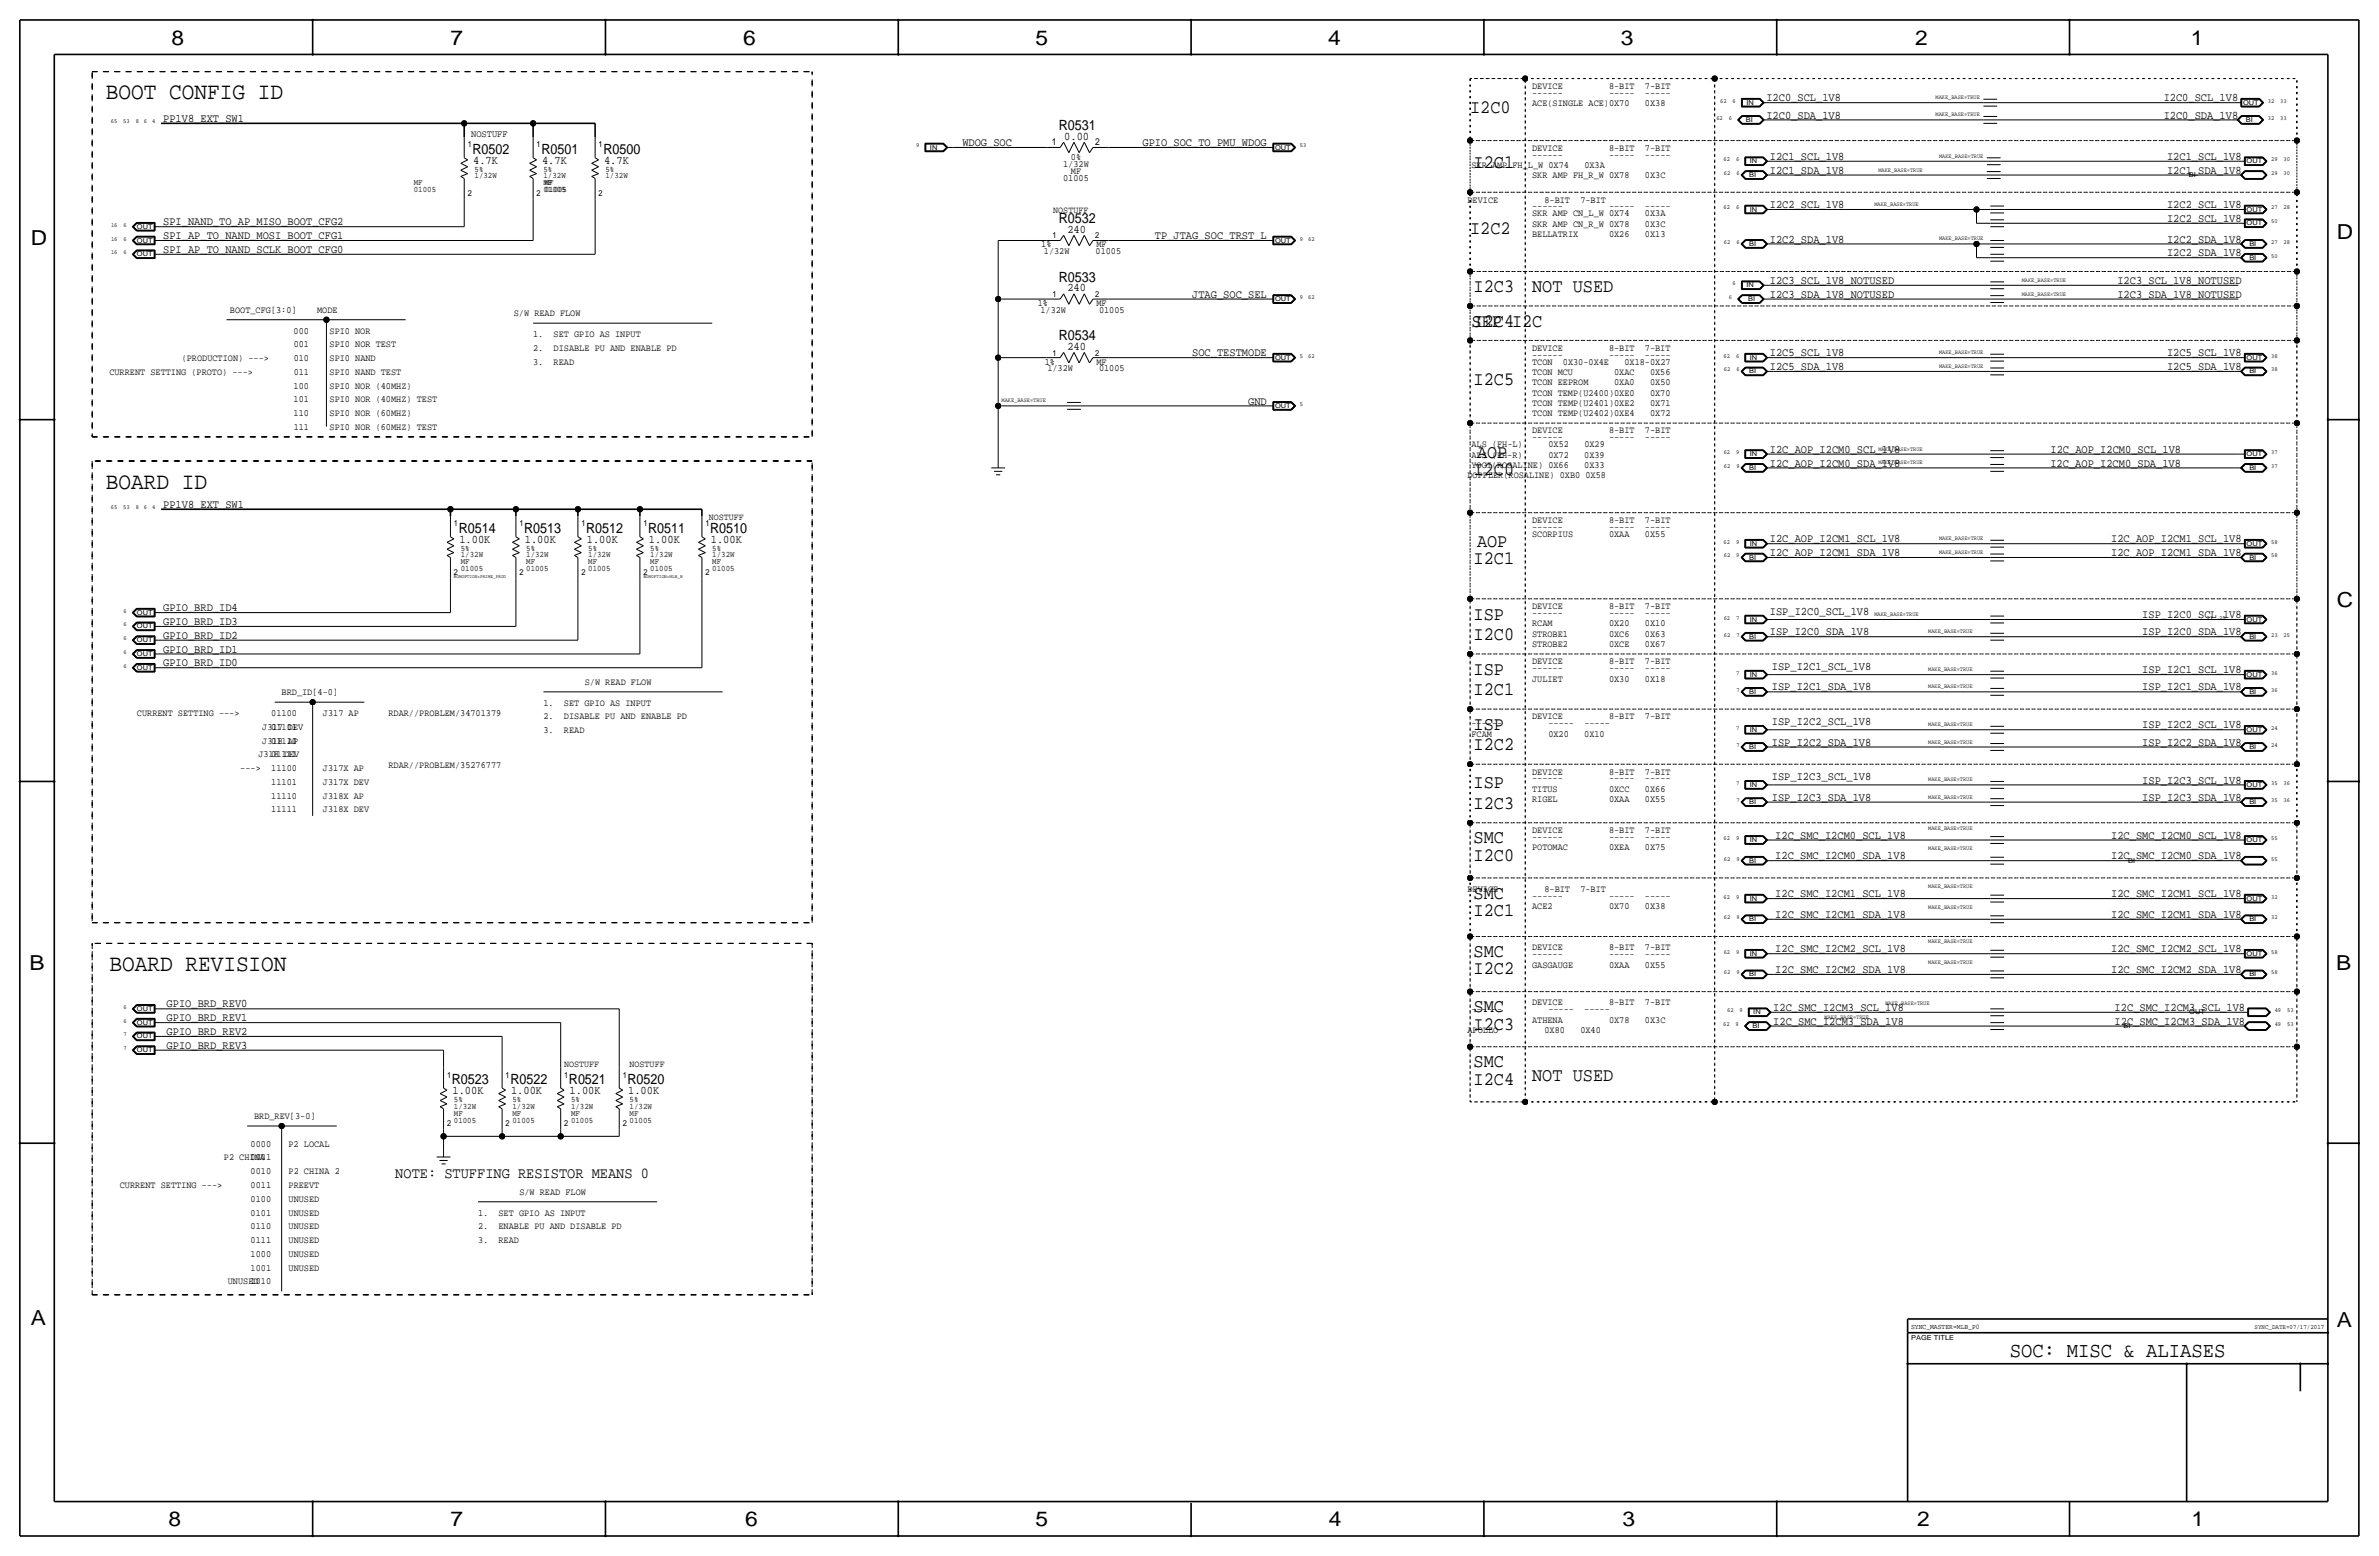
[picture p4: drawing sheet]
<svg xmlns="http://www.w3.org/2000/svg" width="877mm" height="574mm" viewBox="0 0 877 574" stroke-linecap="round" stroke-linejoin="round" font-family="sans-serif">
<defs><g id="words">
<g font-size="8.7">
<text x="39.1" y="36.6">BOOT CONFIG ID</text>
<text x="39.1" y="180.1">BOARD ID</text>
<text x="40.3" y="357.9">BOARD REVISION</text>
</g>
<text font-size="7.8" x="741" y="500.1">SOC: MISC &amp; ALIASES</text>
<g font-size="7.6">
<text x="63.2" y="16.5">8</text>
<text x="166.1" y="16.5">7</text>
<text x="274" y="16.5">6</text>
<text x="381.7" y="16.5">5</text>
<text x="489.7" y="16.5">4</text>
<text x="597.6" y="16.5">3</text>
<text x="706.1" y="16.5">2</text>
<text x="807.7" y="16.5">1</text>
<text x="861.5" y="88.1">D</text>
<text x="11.4" y="90.4">D</text>
<text x="861.5" y="223.8">C</text>
<text x="10.8" y="357.6">B</text>
<text x="861.3" y="357.4">B</text>
<text x="11.3" y="488.4">A</text>
<text x="861.5" y="489.2">A</text>
<text x="62.2" y="562.6">8</text>
<text x="166" y="562.6">7</text>
<text x="274.8" y="562.6">6</text>
<text x="381.7" y="562.6">5</text>
<text x="489.9" y="562.6">4</text>
<text x="598.1" y="562.6">3</text>
<text x="706.8" y="562.6">2</text>
<text x="807.9" y="562.6">1</text>
</g>
<g font-size="7">
<text x="542" y="41.7">I2C0</text>
<text x="543.3" y="62">I2C1</text>
<text x="542" y="86.1">I2C2</text>
<text x="543.3" y="107.7">I2C3</text>
<text x="564.8" y="107.7">NOT USED</text>
<text x="542.5" y="120.4">SEP I2C</text>
<text x="543.3" y="120.4">I2C4</text>
<text x="543.3" y="142">I2C5</text>
<text x="544.5" y="168.7">AOP</text>
<text x="543.3" y="175">I2C0</text>
<text x="544.5" y="201.7">AOP</text>
<text x="543.3" y="208">I2C1</text>
<text x="543.3" y="228.3">ISP</text>
<text x="543.3" y="236">I2C0</text>
<text x="543.3" y="248.7">ISP</text>
<text x="543.3" y="256.3">I2C1</text>
<text x="543.3" y="269">ISP</text>
<text x="543.3" y="276.6">I2C2</text>
<text x="543.3" y="290.6">ISP</text>
<text x="543.3" y="298.2">I2C3</text>
<text x="543.3" y="310.9">SMC</text>
<text x="543.3" y="317.2">I2C0</text>
<text x="543.3" y="331.2">SMC</text>
<text x="543.3" y="337.6">I2C1</text>
<text x="543.3" y="352.8">SMC</text>
<text x="543.3" y="359.2">I2C2</text>
<text x="543.3" y="373.1">SMC</text>
<text x="543.3" y="379.5">I2C3</text>
<text x="543.3" y="393.4">SMC</text>
<text x="543.3" y="399.8">I2C4</text>
<text x="564.8" y="398.5">NOT USED</text>
</g>
<text font-size="5.6" x="145.7" y="434.1">NOTE: STUFFING RESISTOR MEANS 0</text>
<g font-size="5.2">
<text x="390.4" y="48">R0531</text>
<text x="174.2" y="56.6">R0502</text>
<text x="199.6" y="56.6">R0501</text>
<text x="222.5" y="56.6">R0500</text>
<text x="390.4" y="82.3">R0532</text>
<text x="390.4" y="103.9">R0533</text>
<text x="390.4" y="125.5">R0534</text>
<text x="169.1" y="196.3">R0514</text>
<text x="193.2" y="196.3">R0513</text>
<text x="216.1" y="196.3">R0512</text>
<text x="239" y="196.3">R0511</text>
<text x="261.8" y="196.3">R0510</text>
<text x="166.6" y="399.5">R0523</text>
<text x="188.2" y="399.5">R0522</text>
<text x="209.8" y="399.5">R0521</text>
<text x="231.3" y="399.5">R0520</text>
</g>
<g font-size="4.3">
<text x="651.2" y="37.3">I2C0_SCL_1V8</text>
<text x="797.7" y="37.3">I2C0_SCL_1V8</text>
<text x="60.1" y="45">PP1V8_EXT_SW1</text>
<text x="651.2" y="43.7">I2C0_SDA_1V8</text>
<text x="797.7" y="43.7">I2C0_SDA_1V8</text>
<text x="354.8" y="53.8">WDOG_SOC</text>
<text x="392.4" y="51.6">0.00</text>
<text x="421.2" y="53.8">GPIO_SOC_TO_PMU_WDOG</text>
<text x="652.5" y="58.9">I2C1_SCL_1V8</text>
<text x="798.9" y="58.9">I2C1_SCL_1V8</text>
<text x="174.4" y="60.5">4.7K</text>
<text x="199.8" y="60.5">4.7K</text>
<text x="222.7" y="60.5">4.7K</text>
<text x="652.5" y="64">I2C1_SDA_1V8</text>
<text x="798.9" y="64">I2C1_SDA_1V8</text>
<text x="652.5" y="76.7">I2C2_SCL_1V8</text>
<text x="798.9" y="76.7">I2C2_SCL_1V8</text>
<text x="60.1" y="83.1">SPI_NAND_TO_AP_MISO_BOOT_CFG2</text>
<text x="798.9" y="81.8">I2C2_SCL_1V8</text>
<text x="60.1" y="88.1">SPI_AP_TO_NAND_MOSI_BOOT_CFG1</text>
<text x="393.5" y="85.9">240</text>
<text x="425.8" y="88.1">TP_JTAG_SOC_TRST_L</text>
<text x="652.5" y="89.4">I2C2_SDA_1V8</text>
<text x="798.9" y="89.4">I2C2_SDA_1V8</text>
<text x="60.1" y="93.2">SPI_AP_TO_NAND_SCLK_BOOT_CFG0</text>
<text x="798.9" y="94.5">I2C2_SDA_1V8</text>
<text x="393.5" y="107.4">240</text>
<text x="652.5" y="104.7">I2C3_SCL_1V8_NOTUSED</text>
<text x="780.6" y="104.6">I2C3_SCL_1V8_NOTUSED</text>
<text x="439.5" y="109.7">JTAG_SOC_SEL</text>
<text x="652.5" y="109.7">I2C3_SDA_1V8_NOTUSED</text>
<text x="780.6" y="109.7">I2C3_SDA_1V8_NOTUSED</text>
<text x="393.5" y="129">240</text>
<text x="439.5" y="131.3">SOC_TESTMODE</text>
<text x="652.5" y="131.3">I2C5_SCL_1V8</text>
<text x="798.9" y="131.3">I2C5_SCL_1V8</text>
<text x="652.5" y="136.4">I2C5_SDA_1V8</text>
<text x="798.9" y="136.4">I2C5_SDA_1V8</text>
<text x="460.2" y="149.1">GND</text>
<text x="652.5" y="166.9">I2C_AOP_I2CM0_SCL_1V8</text>
<text x="756" y="166.9">I2C_AOP_I2CM0_SCL_1V8</text>
<text x="652.5" y="172">I2C_AOP_I2CM0_SDA_1V8</text>
<text x="755.9" y="172">I2C_AOP_I2CM0_SDA_1V8</text>
<text x="60.1" y="187.2">PP1V8_EXT_SW1</text>
<text x="169.4" y="200.2">1.00K</text>
<text x="193.5" y="200.2">1.00K</text>
<text x="216.4" y="200.2">1.00K</text>
<text x="239.2" y="200.2">1.00K</text>
<text x="262.1" y="200.2">1.00K</text>
<text x="652.5" y="199.9">I2C_AOP_I2CM1_SCL_1V8</text>
<text x="778.3" y="199.9">I2C_AOP_I2CM1_SCL_1V8</text>
<text x="652.5" y="205">I2C_AOP_I2CM1_SDA_1V8</text>
<text x="778.3" y="205">I2C_AOP_I2CM1_SDA_1V8</text>
<text x="60.1" y="225.3">GPIO_BRD_ID4</text>
<text x="652.5" y="226.6">ISP_I2C0_SCL_1V8</text>
<text x="789.8" y="227.8">ISP_I2C0_SCL_1V8</text>
<text x="60.1" y="230.4">GPIO_BRD_ID3</text>
<text x="60.1" y="235.5">GPIO_BRD_ID2</text>
<text x="652.5" y="234.2">ISP_I2C0_SDA_1V8</text>
<text x="789.8" y="234.2">ISP_I2C0_SDA_1V8</text>
<text x="60.1" y="240.5">GPIO_BRD_ID1</text>
<text x="60.1" y="245.6">GPIO_BRD_ID0</text>
<text x="653.2" y="246.9">ISP_I2C1_SCL_1V8</text>
<text x="789.8" y="248.2">ISP_I2C1_SCL_1V8</text>
<text x="653.2" y="254.5">ISP_I2C1_SDA_1V8</text>
<text x="789.8" y="254.5">ISP_I2C1_SDA_1V8</text>
<text x="653.2" y="267.2">ISP_I2C2_SCL_1V8</text>
<text x="789.8" y="268.5">ISP_I2C2_SCL_1V8</text>
<text x="653.2" y="274.8">ISP_I2C2_SDA_1V8</text>
<text x="789.8" y="274.8">ISP_I2C2_SDA_1V8</text>
<text x="653.2" y="287.5">ISP_I2C3_SCL_1V8</text>
<text x="789.8" y="288.8">ISP_I2C3_SCL_1V8</text>
<text x="653.2" y="295.1">ISP_I2C3_SDA_1V8</text>
<text x="789.8" y="295.2">ISP_I2C3_SDA_1V8</text>
<text x="654.5" y="309.1">I2C_SMC_I2CM0_SCL_1V8</text>
<text x="778.3" y="309.1">I2C_SMC_I2CM0_SCL_1V8</text>
<text x="654.5" y="316.7">I2C_SMC_I2CM0_SDA_1V8</text>
<text x="778.3" y="316.7">I2C_SMC_I2CM0_SDA_1V8</text>
<text x="654.5" y="330.7">I2C_SMC_I2CM1_SCL_1V8</text>
<text x="778.3" y="330.7">I2C_SMC_I2CM1_SCL_1V8</text>
<text x="654.5" y="338.3">I2C_SMC_I2CM1_SDA_1V8</text>
<text x="778.3" y="338.3">I2C_SMC_I2CM1_SDA_1V8</text>
<text x="654.5" y="351">I2C_SMC_I2CM2_SCL_1V8</text>
<text x="778.3" y="351">I2C_SMC_I2CM2_SCL_1V8</text>
<text x="654.5" y="358.6">I2C_SMC_I2CM2_SDA_1V8</text>
<text x="778.3" y="358.6">I2C_SMC_I2CM2_SDA_1V8</text>
<text x="61.4" y="371.3">GPIO_BRD_REV0</text>
<text x="61.4" y="376.4">GPIO_BRD_REV1</text>
<text x="653.7" y="377.7">I2C_SMC_I2CM3_SDA_1V8</text>
<text x="653.7" y="372.6">I2C_SMC_I2CM3_SCL_1V8</text>
<text x="779.6" y="377.7">I2C_SMC_I2CM3_SDA_1V8</text>
<text x="779.6" y="372.6">I2C_SMC_I2CM3_SCL_1V8</text>
<text x="61.4" y="381.5">GPIO_BRD_REV2</text>
<text x="61.4" y="386.6">GPIO_BRD_REV3</text>
<text x="166.8" y="403.4">1.00K</text>
<text x="188.4" y="403.4">1.00K</text>
<text x="210" y="403.4">1.00K</text>
<text x="231.6" y="403.4">1.00K</text>
</g>
<text font-size="3.6" x="173.7" y="50.5">NOSTUFF</text>
<g font-size="3.5">
<text x="564.8" y="32.8">DEVICE</text>
<text x="564.8" y="35.3">------</text>
<text x="593.2" y="32.8">8-BIT</text>
<text x="593.2" y="35.3">-----</text>
<text x="606.4" y="32.8">7-BIT</text>
<text x="606.4" y="35.3">-----</text>
<text x="564.8" y="39.1">ACE(SINGLE ACE)0X70</text>
<text x="606.4" y="39.1">0X38</text>
<text x="387.8" y="53.6">1</text>
<text x="403.8" y="53.6">2</text>
<text x="394.8" y="58.9">0%</text>
<text x="564.8" y="55.6">DEVICE</text>
<text x="564.8" y="58.2">------</text>
<text x="593.2" y="55.6">8-BIT</text>
<text x="593.2" y="58.2">-----</text>
<text x="606.4" y="55.6">7-BIT</text>
<text x="606.4" y="58.2">-----</text>
<text x="392" y="61.5">1/32W</text>
<text x="394.8" y="64">MF</text>
<text x="542.5" y="62">SKR AMP FH_L_W 0X74</text>
<text x="564.8" y="65.8">SKR AMP FH_R_W 0X78</text>
<text x="584.1" y="62">0X3A</text>
<text x="606.4" y="65.8">0X3C</text>
<text x="392" y="66.5">01005</text>
<text x="541" y="74.7">DEVICE</text>
<text x="564.8" y="77.2">------</text>
<text x="569.4" y="74.7">8-BIT</text>
<text x="582.6" y="74.7">7-BIT</text>
<text x="593.2" y="77.2">-----</text>
<text x="606.4" y="77.2">-----</text>
<text x="388.3" y="78.5">NOSTUFF</text>
<text x="564.8" y="79.8">SKR AMP CN_L_W 0X74</text>
<text x="564.8" y="83.6">SKR AMP CN_R_W 0X78</text>
<text x="606.4" y="79.8">0X3A</text>
<text x="606.4" y="83.6">0X3C</text>
<text x="564.8" y="87.4">BELLATRIX</text>
<text x="593.2" y="87.4">0X26</text>
<text x="606.4" y="87.4">0X13</text>
<text x="383.9" y="91.2">1%</text>
<text x="384.9" y="93.7">1/32W</text>
<text x="403.9" y="93.7">01005</text>
<text x="404.2" y="91.2">MF</text>
<text x="382.6" y="112.8">1%</text>
<text x="404.2" y="112.8">MF</text>
<text x="84.8" y="115.3">BOOT_CFG[3:0]</text>
<text x="116.9" y="115.3">MODE</text>
<text x="189.4" y="116.6">S/W READ FLOW</text>
<text x="383.6" y="115.3">1/32W</text>
<text x="405.2" y="115.3">01005</text>
<text x="108.3" y="122.9">000</text>
<text x="121.5" y="122.9">SPI0 NOR</text>
<text x="196.5" y="124.2">1.</text>
<text x="204.1" y="124.2">SET GPIO AS INPUT</text>
<text x="108.3" y="128">001</text>
<text x="121.5" y="128">SPI0 NOR TEST</text>
<text x="196.5" y="129.3">2.</text>
<text x="204.1" y="129.3">DISABLE PU AND ENABLE PD</text>
<text x="564.8" y="129.3">DEVICE</text>
<text x="564.8" y="131.8">------</text>
<text x="593.2" y="129.3">8-BIT</text>
<text x="593.2" y="131.8">-----</text>
<text x="606.4" y="129.3">7-BIT</text>
<text x="606.4" y="131.8">-----</text>
<text x="67" y="133.1">(PRODUCTION) ---&gt;</text>
<text x="108.3" y="133.1">010</text>
<text x="121.5" y="133.1">SPI0 NAND</text>
<text x="196.5" y="134.4">3.</text>
<text x="204.1" y="134.4">READ</text>
<text x="385.2" y="134.4">1%</text>
<text x="386.1" y="136.9">1/32W</text>
<text x="404.2" y="134.4">MF</text>
<text x="405.2" y="136.9">01005</text>
<text x="564.8" y="134.4">TCON</text>
<text x="576.2" y="134.4">0X30-0X4E</text>
<text x="598.9" y="134.4">0X18-0X27</text>
<text x="40.3" y="138.2">CURRENT SETTING (PROTO) ---&gt;</text>
<text x="108.3" y="143.2">100</text>
<text x="108.3" y="138.2">011</text>
<text x="121.5" y="143.2">SPI0 NOR (40MHZ)</text>
<text x="121.5" y="138.2">SPI0 NAND TEST</text>
<text x="564.8" y="138.2">TCON MCU</text>
<text x="564.8" y="142">TCON EEPROM</text>
<text x="595.1" y="138.2">0XAC</text>
<text x="595.1" y="142">0XA0</text>
<text x="608.3" y="138.2">0X56</text>
<text x="608.3" y="142">0X50</text>
<text x="108.3" y="148.3">101</text>
<text x="121.5" y="148.3">SPI0 NOR (40MHZ) TEST</text>
<text x="564.8" y="145.8">TCON TEMP(U2400)0XE0</text>
<text x="564.8" y="149.6">TCON TEMP(U2401)0XE2</text>
<text x="608.3" y="145.8">0X70</text>
<text x="608.3" y="149.6">0X71</text>
<text x="108.3" y="153.4">110</text>
<text x="121.5" y="153.4">SPI0 NOR (60MHZ)</text>
<text x="564.8" y="153.4">TCON TEMP(U2402)0XE4</text>
<text x="608.3" y="153.4">0X72</text>
<text x="108.3" y="158.5">111</text>
<text x="121.5" y="158.5">SPI0 NOR (60MHZ) TEST</text>
<text x="564.8" y="159.8">DEVICE</text>
<text x="593.2" y="159.8">8-BIT</text>
<text x="606.4" y="159.8">7-BIT</text>
<text x="542.5" y="164.8">ALS (FH-L)</text>
<text x="564.8" y="162.3">------</text>
<text x="570.9" y="164.8">0X52</text>
<text x="584.1" y="164.8">0X29</text>
<text x="593.2" y="162.3">-----</text>
<text x="606.4" y="162.3">-----</text>
<text x="542.5" y="168.7">ALS (FH-R)</text>
<text x="542.5" y="172.5">YOGI(ROSALINE) 0X66</text>
<text x="570.8" y="168.7">0X72</text>
<text x="584.1" y="168.7">0X39</text>
<text x="584.1" y="172.5">0X33</text>
<text x="541" y="176.3">DOPPLER(ROSALINE) 0XB0 0X58</text>
<text x="261.3" y="191.5">NOSTUFF</text>
<text x="564.8" y="195.3">------</text>
<text x="564.8" y="192.8">DEVICE</text>
<text x="564.8" y="197.9">SCORPIUS</text>
<text x="593.2" y="195.3">-----</text>
<text x="593.2" y="192.8">8-BIT</text>
<text x="593.2" y="197.9">0XAA</text>
<text x="606.4" y="195.3">-----</text>
<text x="606.4" y="192.8">7-BIT</text>
<text x="606.4" y="197.9">0X55</text>
<text x="564.8" y="227.1">------</text>
<text x="564.8" y="224.5">DEVICE</text>
<text x="593.2" y="227.1">-----</text>
<text x="593.2" y="224.5">8-BIT</text>
<text x="606.4" y="227.1">-----</text>
<text x="606.4" y="224.5">7-BIT</text>
<text x="564.8" y="230.9">RCAM</text>
<text x="593.2" y="230.9">0X20</text>
<text x="606.4" y="230.9">0X10</text>
<text x="564.8" y="234.7">STROBE1</text>
<text x="564.8" y="238.5">STROBE2</text>
<text x="593.2" y="234.7">0XC6</text>
<text x="593.2" y="238.5">0XCE</text>
<text x="606.4" y="234.7">0X63</text>
<text x="606.4" y="238.5">0X67</text>
<text x="564.8" y="244.9">DEVICE</text>
<text x="593.2" y="244.9">8-BIT</text>
<text x="606.4" y="244.9">7-BIT</text>
<text x="564.8" y="247.4">------</text>
<text x="564.8" y="251.2">JULIET</text>
<text x="593.2" y="247.4">-----</text>
<text x="593.2" y="251.2">0X30</text>
<text x="606.4" y="247.4">-----</text>
<text x="606.4" y="251.2">0X18</text>
<text x="103.8" y="256.3">BRD_ID[4-0]</text>
<text x="215.6" y="252.5">S/W READ FLOW</text>
<text x="50.5" y="263.9">CURRENT SETTING ---&gt;</text>
<text x="100" y="263.9">01100</text>
<text x="119.1" y="263.9">J317 AP</text>
<text x="143.2" y="263.9">RDAR//PROBLEM/34701379</text>
<text x="200.4" y="260.1">1.</text>
<text x="207.9" y="260.1">SET GPIO AS INPUT</text>
<text x="96.7" y="269">J317 DEV</text>
<text x="100" y="269">01101</text>
<text x="200.4" y="265.2">2.</text>
<text x="207.9" y="265.2">DISABLE PU AND ENABLE PD</text>
<text x="542.5" y="267.7">------</text>
<text x="564.8" y="265.2">DEVICE</text>
<text x="570.9" y="267.7">-----</text>
<text x="584.1" y="267.7">-----</text>
<text x="593.2" y="265.2">8-BIT</text>
<text x="606.4" y="265.2">7-BIT</text>
<text x="96.7" y="274.1">J318 AP</text>
<text x="100" y="274.1">01110</text>
<text x="200.3" y="270.2">3.</text>
<text x="207.9" y="270.2">READ</text>
<text x="542.5" y="271.5">FCAM</text>
<text x="570.8" y="271.5">0X20</text>
<text x="584.1" y="271.5">0X10</text>
<text x="95.3" y="279.1">J318 DEV</text>
<text x="100" y="279.1">01111</text>
<text x="88.6" y="284.2">---&gt;</text>
<text x="100" y="284.2">11100</text>
<text x="119.1" y="284.2">J317X AP</text>
<text x="143.2" y="283">RDAR//PROBLEM/35276777</text>
<text x="564.8" y="285.5">DEVICE</text>
<text x="593.2" y="285.5">8-BIT</text>
<text x="606.4" y="285.5">7-BIT</text>
<text x="100" y="289.3">11101</text>
<text x="119.1" y="289.3">J317X DEV</text>
<text x="564.8" y="288">------</text>
<text x="564.8" y="291.8">TITUS</text>
<text x="593.2" y="288">-----</text>
<text x="593.2" y="291.8">0XCC</text>
<text x="606.4" y="288">-----</text>
<text x="606.4" y="291.8">0X66</text>
<text x="100" y="299.5">11111</text>
<text x="100" y="294.4">11110</text>
<text x="119.1" y="299.5">J318X DEV</text>
<text x="119.1" y="294.4">J318X AP</text>
<text x="564.8" y="295.7">RIGEL</text>
<text x="593.2" y="295.7">0XAA</text>
<text x="606.4" y="295.7">0X55</text>
<text x="564.8" y="307.1">DEVICE</text>
<text x="564.8" y="309.6">------</text>
<text x="593.2" y="307.1">8-BIT</text>
<text x="593.2" y="309.6">-----</text>
<text x="606.4" y="307.1">7-BIT</text>
<text x="606.4" y="309.6">-----</text>
<text x="564.8" y="313.4">POTOMAC</text>
<text x="593.2" y="313.4">0XEA</text>
<text x="606.4" y="313.4">0X75</text>
<text x="541" y="328.7">DEVICE</text>
<text x="569.4" y="328.7">8-BIT</text>
<text x="582.6" y="328.7">7-BIT</text>
<text x="564.8" y="331.2">------</text>
<text x="564.8" y="335">ACE2</text>
<text x="593.2" y="331.2">-----</text>
<text x="593.2" y="335">0X70</text>
<text x="606.4" y="331.2">-----</text>
<text x="606.4" y="335">0X38</text>
<text x="564.8" y="352.8">------</text>
<text x="564.8" y="350.3">DEVICE</text>
<text x="593.2" y="352.8">-----</text>
<text x="593.2" y="350.3">8-BIT</text>
<text x="606.4" y="352.8">-----</text>
<text x="606.4" y="350.3">7-BIT</text>
<text x="564.8" y="356.6">GASGAUGE</text>
<text x="593.2" y="356.6">0XAA</text>
<text x="606.4" y="356.6">0X55</text>
<text x="564.8" y="370.6">DEVICE</text>
<text x="593.2" y="370.6">8-BIT</text>
<text x="606.4" y="370.6">7-BIT</text>
<text x="542.5" y="373.1">------</text>
<text x="564.8" y="376.9">ATHENA</text>
<text x="570.8" y="373.1">-----</text>
<text x="584.1" y="373.1">-----</text>
<text x="593.2" y="376.9">0X78</text>
<text x="606.4" y="376.9">0X3C</text>
<text x="541" y="380.7">APOLLO</text>
<text x="569.4" y="380.7">0X80</text>
<text x="582.6" y="380.7">0X40</text>
<text x="208" y="393.4">NOSTUFF</text>
<text x="232.1" y="393.4">NOSTUFF</text>
<text x="93.7" y="412.5">BRD_REV[3-0]</text>
<text x="92.4" y="422.7">0000</text>
<text x="106.4" y="422.6">P2 LOCAL</text>
<text x="82.6" y="427.7">P2 CHINA</text>
<text x="92.4" y="427.7">0001</text>
<text x="44.1" y="437.9">CURRENT SETTING ---&gt;</text>
<text x="92.4" y="432.8">0010</text>
<text x="92.4" y="437.9">0011</text>
<text x="106.4" y="437.9">PREEVT</text>
<text x="106.4" y="432.8">P2 CHINA 2</text>
<text x="92.4" y="443">0100</text>
<text x="106.4" y="443">UNUSED</text>
<text x="191.5" y="440.4">S/W READ FLOW</text>
<text x="92.4" y="448.1">0101</text>
<text x="106.4" y="448.1">UNUSED</text>
<text x="176.2" y="448.1">1.</text>
<text x="183.8" y="448.1">SET GPIO AS INPUT</text>
<text x="92.4" y="453.1">0110</text>
<text x="106.4" y="453.1">UNUSED</text>
<text x="176.2" y="453.1">2.</text>
<text x="183.8" y="453.1">ENABLE PU AND DISABLE PD</text>
<text x="92.4" y="458.2">0111</text>
<text x="106.4" y="458.2">UNUSED</text>
<text x="176.2" y="458.2">3.</text>
<text x="183.8" y="458.2">READ</text>
<text x="92.4" y="463.3">1000</text>
<text x="106.4" y="463.3">UNUSED</text>
<text x="84" y="473.5">UNUSED</text>
<text x="92.4" y="468.4">1001</text>
<text x="92.4" y="473.5">1010</text>
<text x="106.4" y="468.4">UNUSED</text>
</g>
<g font-size="3.1">
<text x="172.4" y="54.4">1</text>
<text x="197.8" y="54.4">1</text>
<text x="220.7" y="54.4">1</text>
<text x="175" y="63.2">5%</text>
<text x="175" y="65.8">1/32W</text>
<text x="200.4" y="63.2">5%</text>
<text x="200.4" y="65.8">1/32W</text>
<text x="223.2" y="65.8">1/32W</text>
<text x="223.2" y="63.2">5%</text>
<text x="152.6" y="68.3">MF</text>
<text x="152.6" y="70.9">01005</text>
<text x="200.4" y="70.9">01005</text>
<text x="200.4" y="68.3">MF</text>
<text x="200.8" y="68.3">MF</text>
<text x="200.8" y="70.9">01005</text>
<text x="172.4" y="72.1">2</text>
<text x="197.8" y="72.1">2</text>
<text x="220.7" y="72.1">2</text>
<text x="388.1" y="87.9">1</text>
<text x="403.8" y="87.9">2</text>
<text x="388.1" y="109.5">1</text>
<text x="403.8" y="109.5">2</text>
<text x="388.1" y="131.1">1</text>
<text x="403.8" y="131.1">2</text>
<text x="167.3" y="194.1">1</text>
<text x="191.5" y="194.1">1</text>
<text x="214.3" y="194.1">1</text>
<text x="237.2" y="194.1">1</text>
<text x="260" y="194.1">1</text>
<text x="169.9" y="202.9">5%</text>
<text x="194" y="202.9">5%</text>
<text x="216.9" y="202.9">5%</text>
<text x="239.7" y="202.9">5%</text>
<text x="262.6" y="202.9">5%</text>
<text x="169.9" y="205.5">1/32W</text>
<text x="169.9" y="208">MF</text>
<text x="194" y="205.5">1/32W</text>
<text x="194" y="208">MF</text>
<text x="216.9" y="205.5">1/32W</text>
<text x="216.9" y="208">MF</text>
<text x="239.7" y="208">MF</text>
<text x="239.7" y="205.5">1/32W</text>
<text x="262.6" y="205.5">1/32W</text>
<text x="262.6" y="208">MF</text>
<text x="167.3" y="211.8">2</text>
<text x="169.9" y="210.6">01005</text>
<text x="191.5" y="211.8">2</text>
<text x="194" y="210.6">01005</text>
<text x="214.3" y="211.8">2</text>
<text x="216.9" y="210.6">01005</text>
<text x="237.2" y="211.8">2</text>
<text x="239.7" y="210.6">01005</text>
<text x="260" y="211.8">2</text>
<text x="262.6" y="210.6">01005</text>
<text x="164.8" y="397.3">1</text>
<text x="186.4" y="397.3">1</text>
<text x="208" y="397.3">1</text>
<text x="229.6" y="397.3">1</text>
<text x="167.3" y="406.1">5%</text>
<text x="188.9" y="406.1">5%</text>
<text x="210.5" y="406.1">5%</text>
<text x="232.1" y="406.1">5%</text>
<text x="167.3" y="413.8">01005</text>
<text x="167.3" y="408.7">1/32W</text>
<text x="167.3" y="411.2">MF</text>
<text x="188.9" y="411.2">MF</text>
<text x="188.9" y="408.7">1/32W</text>
<text x="188.9" y="413.8">01005</text>
<text x="210.5" y="413.8">01005</text>
<text x="210.5" y="408.7">1/32W</text>
<text x="210.5" y="411.2">MF</text>
<text x="232.1" y="411.2">MF</text>
<text x="232.1" y="413.8">01005</text>
<text x="232.1" y="408.7">1/32W</text>
<text x="164.8" y="415">2</text>
<text x="186.4" y="415">2</text>
<text x="208" y="415">2</text>
<text x="229.6" y="415">2</text>
</g>
<text font-size="2.6" x="704.5" y="490">SYNC_MASTER=MLB_P0</text>
<g font-size="2.5">
<text x="643.8" y="38.6">IN</text>
<text x="827" y="38.6">OUT</text>
<text x="643.6" y="45">BI</text>
<text x="828" y="45">BI</text>
<text x="342.8" y="55.1">IN</text>
<text x="470.1" y="55.1">OUT</text>
<text x="644.9" y="65.3">BI</text>
<text x="645.1" y="60.2">IN</text>
<text x="806.9" y="65.3">BI</text>
<text x="828.2" y="60.2">OUT</text>
<text x="645.1" y="78">IN</text>
<text x="828.2" y="78">OUT</text>
<text x="828.2" y="83.1">OUT</text>
<text x="50.5" y="89.4">OUT</text>
<text x="50.5" y="84.3">OUT</text>
<text x="470.1" y="89.4">OUT</text>
<text x="50.5" y="94.5">OUT</text>
<text x="644.9" y="90.7">BI</text>
<text x="829.3" y="95.8">BI</text>
<text x="829.3" y="90.7">BI</text>
<text x="643.8" y="105.9">IN</text>
<text x="470.1" y="111">OUT</text>
<text x="644.5" y="111">BI</text>
<text x="470.1" y="132.6">OUT</text>
<text x="644.9" y="137.7">BI</text>
<text x="645.1" y="132.6">IN</text>
<text x="828.2" y="132.6">OUT</text>
<text x="829.3" y="137.7">BI</text>
<text x="470.1" y="150.4">OUT</text>
<text x="644.9" y="173.2">BI</text>
<text x="645.1" y="168.1">IN</text>
<text x="828.2" y="168.1">OUT</text>
<text x="829.3" y="173.2">BI</text>
<text x="645.1" y="201.2">IN</text>
<text x="828.2" y="201.2">OUT</text>
<text x="644.9" y="206.2">BI</text>
<text x="829.3" y="206.2">BI</text>
<text x="50.5" y="226.6">OUT</text>
<text x="50.5" y="231.6">OUT</text>
<text x="645.1" y="229.1">IN</text>
<text x="828.2" y="229.1">OUT</text>
<text x="50.5" y="236.7">OUT</text>
<text x="644.9" y="235.5">BI</text>
<text x="829.3" y="235.5">BI</text>
<text x="50.5" y="241.8">OUT</text>
<text x="50.5" y="246.9">OUT</text>
<text x="645.1" y="249.4">IN</text>
<text x="828.2" y="249.4">OUT</text>
<text x="644.9" y="255.8">BI</text>
<text x="829.3" y="255.8">BI</text>
<text x="645.1" y="269.7">IN</text>
<text x="828.2" y="269.7">OUT</text>
<text x="644.9" y="276.1">BI</text>
<text x="829.3" y="276.1">BI</text>
<text x="645.1" y="290.1">IN</text>
<text x="828.2" y="290.1">OUT</text>
<text x="644.9" y="296.4">BI</text>
<text x="829.3" y="296.4">BI</text>
<text x="645.1" y="310.4">IN</text>
<text x="828.2" y="310.4">OUT</text>
<text x="644.9" y="318">BI</text>
<text x="784.6" y="318">BI</text>
<text x="645.1" y="332">IN</text>
<text x="828.2" y="332">OUT</text>
<text x="644.9" y="339.6">BI</text>
<text x="829.3" y="339.6">BI</text>
<text x="645.1" y="352.3">IN</text>
<text x="828.2" y="352.3">OUT</text>
<text x="644.9" y="359.9">BI</text>
<text x="829.3" y="359.9">BI</text>
<text x="50.5" y="372.6">OUT</text>
<text x="50.5" y="377.7">OUT</text>
<text x="646.4" y="373.9">IN</text>
<text x="807.1" y="373.9">OUT</text>
<text x="50.5" y="382.8">OUT</text>
<text x="646.1" y="379">BI</text>
<text x="782.9" y="379">BI</text>
<text x="50.5" y="387.9">OUT</text>
<text x="704.5" y="493.8">PAGE TITLE</text>
</g>
<text font-size="2.4" x="831.2" y="490">SYNC_DATE=07/17/2017</text>
<g font-size="2.3">
<text x="634.2" y="37.8">62</text>
<text x="638.8" y="37.8">6</text>
<text x="836.1" y="37.8">32</text>
<text x="840.6" y="37.8">33</text>
<text x="40.9" y="45.5">65</text>
<text x="45.5" y="45.5">53</text>
<text x="50" y="45.5">8</text>
<text x="53.1" y="45.5">6</text>
<text x="56.1" y="45.5">4</text>
<text x="632.8" y="44.2">62</text>
<text x="637.3" y="44.2">6</text>
<text x="836.1" y="44.2">32</text>
<text x="840.6" y="44.2">33</text>
<text x="337.8" y="54.4">9</text>
<text x="479.2" y="54.4">53</text>
<text x="635.5" y="59.4">62</text>
<text x="640" y="59.4">6</text>
<text x="837.3" y="59.4">29</text>
<text x="841.9" y="59.4">30</text>
<text x="635.6" y="64.5">62</text>
<text x="640.1" y="64.5">6</text>
<text x="837.3" y="64.5">29</text>
<text x="841.9" y="64.5">30</text>
<text x="635.5" y="77.2">62</text>
<text x="640" y="77.2">6</text>
<text x="837.3" y="77.2">27</text>
<text x="841.9" y="77.2">28</text>
<text x="40.9" y="83.6">16</text>
<text x="45.5" y="83.6">6</text>
<text x="837.3" y="82.3">50</text>
<text x="40.9" y="88.6">16</text>
<text x="45.5" y="88.6">6</text>
<text x="479.2" y="88.6">9</text>
<text x="482.2" y="88.6">62</text>
<text x="635.6" y="89.9">62</text>
<text x="640.1" y="89.9">6</text>
<text x="837.3" y="89.9">27</text>
<text x="841.9" y="89.9">28</text>
<text x="40.9" y="93.7">16</text>
<text x="45.5" y="93.7">6</text>
<text x="837.3" y="95">50</text>
<text x="638.8" y="105.2">6</text>
<text x="479.2" y="110.2">9</text>
<text x="482.2" y="110.2">62</text>
<text x="637.3" y="110.2">6</text>
<text x="479.2" y="131.8">5</text>
<text x="482.2" y="131.8">62</text>
<text x="635.5" y="131.8">62</text>
<text x="640" y="131.8">6</text>
<text x="837.3" y="131.8">38</text>
<text x="635.6" y="136.9">62</text>
<text x="640.1" y="136.9">6</text>
<text x="837.3" y="136.9">38</text>
<text x="479.2" y="149.6">5</text>
<text x="635.5" y="167.4">62</text>
<text x="640" y="167.4">9</text>
<text x="837.3" y="167.4">37</text>
<text x="635.6" y="172.5">62</text>
<text x="640.1" y="172.5">9</text>
<text x="837.3" y="172.5">37</text>
<text x="40.9" y="187.7">65</text>
<text x="45.5" y="187.7">53</text>
<text x="50" y="187.7">8</text>
<text x="53.1" y="187.7">6</text>
<text x="56.1" y="187.7">4</text>
<text x="635.5" y="200.4">62</text>
<text x="640" y="200.4">9</text>
<text x="837.3" y="200.4">58</text>
<text x="635.6" y="205.5">62</text>
<text x="640.1" y="205.5">9</text>
<text x="837.3" y="205.5">58</text>
<text x="45.5" y="225.8">6</text>
<text x="45.5" y="230.9">6</text>
<text x="635.5" y="228.3">62</text>
<text x="640" y="228.3">7</text>
<text x="813.5" y="228.3">23</text>
<text x="818.1" y="228.3">25</text>
<text x="45.5" y="236">6</text>
<text x="635.6" y="234.7">62</text>
<text x="640.1" y="234.7">7</text>
<text x="837.3" y="234.7">23</text>
<text x="841.9" y="234.7">25</text>
<text x="45.5" y="241">6</text>
<text x="45.5" y="246.1">6</text>
<text x="640" y="248.7">7</text>
<text x="837.3" y="248.7">36</text>
<text x="640.1" y="255">7</text>
<text x="837.3" y="255">36</text>
<text x="640" y="269">7</text>
<text x="837.3" y="269">24</text>
<text x="640.1" y="275.3">7</text>
<text x="837.3" y="275.3">24</text>
<text x="640" y="289.3">7</text>
<text x="837.3" y="289.3">35</text>
<text x="841.9" y="289.3">36</text>
<text x="640.1" y="295.7">7</text>
<text x="837.3" y="295.7">35</text>
<text x="841.9" y="295.7">36</text>
<text x="635.5" y="309.6">62</text>
<text x="640" y="309.6">9</text>
<text x="837.3" y="309.6">55</text>
<text x="635.6" y="317.2">62</text>
<text x="640.1" y="317.2">9</text>
<text x="837.3" y="317.2">55</text>
<text x="635.5" y="331.2">62</text>
<text x="640" y="331.2">9</text>
<text x="837.3" y="331.2">32</text>
<text x="635.6" y="338.8">62</text>
<text x="640.1" y="338.8">9</text>
<text x="837.3" y="338.8">32</text>
<text x="635.5" y="351.5">62</text>
<text x="640" y="351.5">9</text>
<text x="837.3" y="351.5">58</text>
<text x="635.6" y="359.2">62</text>
<text x="640.1" y="359.2">9</text>
<text x="837.3" y="359.2">58</text>
<text x="45.5" y="371.9">6</text>
<text x="45.5" y="376.9">6</text>
<text x="636.7" y="373.1">62</text>
<text x="641.3" y="373.1">9</text>
<text x="838.6" y="373.1">49</text>
<text x="843.2" y="373.1">53</text>
<text x="45.5" y="382">7</text>
<text x="635.3" y="378.2">62</text>
<text x="639.9" y="378.2">9</text>
<text x="838.6" y="378.2">49</text>
<text x="843.2" y="378.2">53</text>
<text x="45.5" y="387.1">7</text>
</g>
<g font-size="2.2">
<text x="713.6" y="36.6">MAKE_BASE=TRUE</text>
<text x="713.6" y="42.9">MAKE_BASE=TRUE</text>
<text x="714.9" y="58.2">MAKE_BASE=TRUE</text>
<text x="692.5" y="63.2">MAKE_BASE=TRUE</text>
<text x="691.1" y="75.9">MAKE_BASE=TRUE</text>
<text x="714.9" y="88.6">MAKE_BASE=TRUE</text>
<text x="745.4" y="103.9">MAKE_BASE=TRUE</text>
<text x="745.4" y="109">MAKE_BASE=TRUE</text>
<text x="714.9" y="130.6">MAKE_BASE=TRUE</text>
<text x="714.9" y="135.6">MAKE_BASE=TRUE</text>
<text x="369.3" y="148.3">MAKE_BASE=TRUE</text>
<text x="692.5" y="166.1">MAKE_BASE=TRUE</text>
<text x="692.5" y="171.2">MAKE_BASE=TRUE</text>
<text x="714.9" y="199.1">MAKE_BASE=TRUE</text>
<text x="714.9" y="204.2">MAKE_BASE=TRUE</text>
<text x="691.1" y="227.1">MAKE_BASE=TRUE</text>
<text x="710.9" y="233.4">MAKE_BASE=TRUE</text>
<text x="710.9" y="247.4">MAKE_BASE=TRUE</text>
<text x="710.9" y="253.7">MAKE_BASE=TRUE</text>
<text x="710.9" y="267.7">MAKE_BASE=TRUE</text>
<text x="710.9" y="274.1">MAKE_BASE=TRUE</text>
<text x="710.9" y="288">MAKE_BASE=TRUE</text>
<text x="710.9" y="294.4">MAKE_BASE=TRUE</text>
<text x="710.9" y="305.8">MAKE_BASE=TRUE</text>
<text x="710.9" y="313.4">MAKE_BASE=TRUE</text>
<text x="710.9" y="327.4">MAKE_BASE=TRUE</text>
<text x="710.9" y="335">MAKE_BASE=TRUE</text>
<text x="710.9" y="347.7">MAKE_BASE=TRUE</text>
<text x="710.9" y="355.3">MAKE_BASE=TRUE</text>
<text x="695.1" y="370.6">MAKE_BASE=TRUE</text>
<text x="672.7" y="375.7">MAKE_BASE=TRUE</text>
</g>
<g font-size="1.8">
<text x="167.3" y="213.1">BOMOPTION=PRIME_PROD</text>
<text x="237.2" y="213.1">BOMOPTION=MLB_B</text>
</g>
</g></defs>
<g fill="none" stroke="#000" stroke-width=".37">
<path d="M642 36.3v3.1zM642 39.4h6.8zM642 36.3h6.8zM642.1 36.4h6.7zM642.1 36.4v2.9zM642.1 39.3h6.7zM642.2 36.5h6.5zM642.2 36.5v2.7zM642.2 39.2h6.5zM642.3 36.6h6.4zM642.3 36.6v2.5zM642.3 39.1h6.4z"/>
<path d="M648.7 36.6l1.2 1.2zM648.7 39.1l1.2-1.3zM648.7 39.2l1.4-1.4zM648.7 36.5l1.4 1.3zM648.8 39.3l1.4-1.5zM648.8 36.4l1.4 1.4zM648.8 36.3l1.6 1.5zM648.8 39.4l1.6-1.6zM649.9 37.8h2.6zM652.5 37.8h78.7zM731.2 39.1h5.1zM731.2 37.8h5.1z"/>
<path d="M731.2 36.6h5.1zM736.3 37.8h87.6zM823.9 37.8h2.6zM826.2 39.4h6.8zM826.2 36.3v3.1zM826.2 36.3h6.8zM826.3 36.4h6.6zM826.3 36.4v2.9zM826.3 39.3h6.6zM826.4 36.5h6.5zM826.4 36.5v2.7zM826.4 39.2h6.5z"/>
<path d="M826.5 36.6h6.3zM826.5 36.6v2.5zM826.5 39.1h6.3zM832.8 39.1l1.3-1.3zM832.8 36.6l1.3 1.2zM832.9 39.2l1.3-1.4zM832.9 36.5l1.3 1.3zM832.9 39.3l1.5-1.5zM832.9 36.4l1.5 1.4zM833 36.3l1.5 1.5zM833 39.4l1.5-1.6zM171.1 50.5v7.7z"/>
<path d="M171.1 58.2l1.3 .7zM196.5 50.5v7.7zM196.5 58.2l1.3 .7zM219.4 50.5v7.7zM219.4 58.2l1.3 .7zM341 52.8v3.1zM341 55.9h6.8zM341 52.8h6.8zM341.1 52.9h6.7zM341.1 52.9v2.9zM341.1 55.8h6.7zM341.2 53v2.7z"/>
<path d="M341.2 55.7h6.5zM341.2 53h6.5zM341.3 53.1h6.4zM341.3 53.1v2.5zM341.3 55.6h6.4zM347.7 53.1l1.2 1.3zM347.7 55.6l1.2-1.2zM347.7 55.7l1.4-1.3zM347.7 53l1.4 1.4zM347.8 55.8l1.4-1.4zM347.8 52.9l1.4 1.5zM347.8 52.8l1.6 1.6z"/>
<path d="M347.8 55.9l1.6-1.5zM348.9 54.4h2.6zM351.5 54.4h34.3zM385.8 54.4h5.1zM392.1 52.4l-1.2 2zM392.1 52.4l2 3.9zM395.9 52.4l-1.8 3.9zM395.9 52.4l2 3.9zM399.7 52.4l-1.8 3.9zM399.7 52.4l2 3.9zM402.9 54.4h5.7zM402.9 54.4l-1.2 1.9z"/>
<path d="M408.6 54.4h58.5zM467.1 54.4h2.5zM469.3 55.9h6.8zM469.3 52.8v3.1zM469.3 52.8h6.8zM469.4 52.9h6.6zM469.4 52.9v2.9zM469.4 55.8h6.6zM469.5 53h6.5zM469.5 53v2.7zM469.5 55.7h6.5zM469.6 53.1h6.3z"/>
<path d="M469.6 53.1v2.5zM469.6 55.6h6.3zM475.9 53.1l1.3 1.3zM475.9 55.6l1.3-1.2zM476 55.7l1.4-1.3zM476 53l1.4 1.4zM476 55.8l1.5-1.4zM476 52.9l1.5 1.5zM476.1 52.8l1.6 1.6zM476.1 55.9l1.6-1.5zM640.6 44.2l1.6 1.6zM640.6 44.2l1.6-1.6z"/>
<path d="M640.7 44.2l1.5-1.5zM640.7 44.2l1.5 1.5zM640.9 44.2l1.4-1.4zM640.9 44.2l1.4 1.4zM641 44.2l1.3 1.3zM641 44.2l1.3-1.3zM642.2 45.8h6.6zM642.2 42.6h6.6zM642.2 42.7h6.6zM642.2 45.7h6.6zM642.3 45.6h6.4zM642.3 42.8h6.4z"/>
<path d="M642.3 45.5h6.4zM642.3 42.9h6.4zM643.3 57.9v3.1zM643.3 57.9h6.8zM643.4 58h6.6zM643.4 58v2.9zM643.5 58.1h6.5zM643.5 58.1v2.7zM643.6 58.2h6.3zM643.6 58.2v2.5zM648.7 42.9l1.2 1.3zM648.7 45.5l1.2-1.3z"/>
<path d="M648.7 45.6l1.4-1.4zM648.7 42.8l1.4 1.4zM648.8 45.7l1.4-1.5zM648.8 42.7l1.4 1.5zM648.8 42.6l1.6 1.6zM648.8 45.8l1.6-1.6zM649.9 58.2l1.3 1.2zM649.9 44.2h2.6zM650 58.1l1.4 1.3zM650 58l1.5 1.4zM650.1 57.9l1.6 1.5zM651.2 59.4h2.5z"/>
<path d="M652.5 44.2h78.7zM653.7 59.4h78.8zM731.2 45.5h5.1zM731.2 44.2h5.1zM731.2 42.9h5.1zM732.5 59.4h5.1zM732.5 58.2h5.1zM736.3 44.2h86.4zM737.6 59.4h87.6zM822.7 44.2h2.5zM824.7 44.2l1.6 1.6zM824.7 44.2l1.6-1.6z"/>
<path d="M824.9 44.2l1.5-1.5zM824.9 44.2l1.5 1.5zM825 44.2l1.4-1.4zM825 44.2l1.4 1.4zM825.2 44.2l1.3-1.3zM825.2 59.4h2.5zM825.2 44.2l1.3 1.3zM826.3 45.8h6.7zM826.3 42.6h6.7zM826.4 42.7h6.5zM826.4 45.7h6.5zM826.4 45.6h6.5z"/>
<path d="M826.4 42.8h6.5zM826.5 45.5h6.3zM826.5 42.9h6.3zM827.4 57.9v3.1zM827.4 57.9h6.8zM827.5 58h6.7zM827.5 58v2.9zM827.6 58.1h6.5zM827.6 58.1v2.7zM827.7 58.2h6.4zM827.7 58.2v2.5zM832.8 45.5l1.3-1.3z"/>
<path d="M832.8 42.9l1.3 1.3zM832.9 45.6l1.3-1.4zM832.9 42.8l1.3 1.4zM832.9 45.7l1.5-1.5zM832.9 42.7l1.5 1.5zM833 42.6l1.5 1.6zM833 45.8l1.5-1.6zM834.1 58.2l1.3 1.2zM834.1 58.1l1.4 1.3zM834.2 58l1.5 1.4zM834.2 57.9l1.6 1.5zM169.9 65l2.5-1z"/>
<path d="M169.9 62.7l2.5-1.2zM169.9 60.2l2.5-1.3zM169.9 65l1.2 .8zM169.9 62.7l2.5 1.3zM169.9 60.2l2.5 1.3zM171.1 73.4v10.2zM171.1 65.8v7.6zM195.3 65l1.2 .8zM195.3 62.7l2.5 1.3zM195.3 60.2l2.5 1.3zM195.3 65l2.5-1zM195.3 62.7l2.5-1.2z"/>
<path d="M195.3 60.2l2.5-1.3zM196.5 73.4v15.2zM196.5 65.8v7.6zM218.1 65l1.3 .8zM218.1 62.7l2.6 1.3zM218.1 60.2l2.6 1.3zM218.1 65l2.6-1zM218.1 62.7l2.6-1.2zM218.1 60.2l2.6-1.3zM219.4 73.4v20.3zM219.4 65.8v7.6zM641.9 64.5l1.5 1.6z"/>
<path d="M641.9 64.5l1.5-1.6zM642 64.5l1.5-1.5zM642 64.5l1.5 1.5zM642.2 64.5l1.3-1.4zM642.2 64.5l1.3 1.4zM642.3 64.5l1.3 1.3zM642.3 64.5l1.3-1.3zM643.3 61h6.8zM643.3 75.6v3.2zM643.3 78.8h6.8zM643.3 75.6h6.8zM643.4 75.7h6.6z"/>
<path d="M643.4 60.9h6.6zM643.4 75.7v3zM643.4 78.7h6.6zM643.4 66.1h6.7zM643.4 62.9h6.7zM643.5 63h6.5zM643.5 75.8h6.5zM643.5 60.8h6.5zM643.5 66h6.5zM643.5 75.8v2.8zM643.5 78.6h6.5zM643.5 65.9h6.5z"/>
<path d="M643.5 63.1h6.5zM643.6 60.7h6.3zM643.6 65.8h6.3zM643.6 63.2h6.3zM643.6 75.9h6.3zM643.6 75.9v2.6zM643.6 78.5h6.3zM649.9 63.2l1.3 1.3zM649.9 75.9l1.3 1.3zM649.9 60.7l1.3-1.3zM649.9 65.8l1.3-1.3zM649.9 78.5l1.3-1.3z"/>
<path d="M650 60.8l1.4-1.4zM650 65.9l1.4-1.4zM650 63.1l1.4 1.4zM650 75.8l1.4 1.4zM650 60.9l1.5-1.5zM650 66l1.5-1.5zM650 78.7l1.5-1.5zM650 63l1.5 1.5zM650 75.7l1.5 1.5zM650.1 62.9l1.6 1.6zM650.1 75.6l1.6 1.6zM650.1 61l1.6-1.6z"/>
<path d="M650.1 66.1l1.6-1.6zM650.1 78.8l1.6-1.6zM651.2 64.5h2.5zM651.2 77.2h2.5zM651.4 77.2l-1.4 1.4zM653.7 64.5h78.8zM653.7 77.2h75zM728.7 77.2h5.1zM728.7 77.2v5.1zM732.5 60.7h5.1zM732.5 65.8h5.1zM732.5 64.5h5.1z"/>
<path d="M732.5 63.2h5.1zM733.8 78.5h5zM733.8 77.2h5zM733.8 75.9h5zM737.6 64.5h86.3zM738.8 77.2h86.4zM823.9 64.5h2.6zM825.2 77.2h2.5zM826 64.5l1.6 1.6zM826 64.5l1.6-1.6zM826.2 64.5l1.4-1.5zM826.2 64.5l1.4 1.5z"/>
<path d="M826.3 64.5l1.4-1.4zM826.3 64.5l1.4 1.4zM826.5 64.5l1.2-1.3zM826.5 64.5l1.2 1.3zM827.4 61h6.8zM827.4 78.8h6.8zM827.4 75.6v3.2zM827.4 75.6h6.8zM827.5 75.7h6.7zM827.5 60.9h6.7zM827.5 75.7v3zM827.5 78.7h6.7z"/>
<path d="M827.6 66.1h6.6zM827.6 62.9h6.6zM827.6 63h6.6zM827.6 75.8h6.5zM827.6 60.8h6.5zM827.6 66h6.6zM827.6 75.8v2.8zM827.6 78.6h6.5zM827.7 65.9h6.4zM827.7 63.1h6.4zM827.7 60.7h6.4zM827.7 65.8h6.4z"/>
<path d="M827.7 63.2h6.4zM827.7 75.9h6.4zM827.7 75.9v2.6zM827.7 78.5h6.4zM834.1 63.2l1.3 1.3zM834.1 75.9l1.3 1.3zM834.1 60.7l1.3-1.3zM834.1 65.8l1.3-1.3zM834.1 78.5l1.3-1.3zM834.1 60.8l1.4-1.4zM834.1 65.9l1.4-1.4zM834.1 78.6l1.4-1.4z"/>
<path d="M834.1 63.1l1.4 1.4zM834.1 75.8l1.4 1.4zM834.2 60.9l1.5-1.5zM834.2 66l1.5-1.5zM834.2 78.7l1.5-1.5zM834.2 63l1.5 1.5zM834.2 75.7l1.5 1.5zM834.2 62.9l1.6 1.6zM834.2 75.6l1.6 1.6zM834.2 61l1.6-1.6zM834.2 78.8l1.6-1.6zM835.8 64.5l-1.6 1.6z"/>
<path d="M48.8 93.7l1.5 1.6zM48.8 88.6l1.5 1.6zM48.8 83.6l1.5 1.5zM48.8 93.7l1.5-1.5zM48.8 88.6l1.5-1.5zM48.8 83.6l1.5-1.6zM48.9 93.7l1.5-1.4zM48.9 88.6l1.5-1.4zM48.9 83.6l1.5-1.5zM48.9 93.7l1.5 1.5zM48.9 88.6l1.5 1.5zM48.9 83.6l1.5 1.4z"/>
<path d="M49.1 93.7l1.3-1.3zM49.1 88.6l1.3-1.3zM49.1 83.6l1.3-1.4zM49.1 93.7l1.3 1.4zM49.1 88.6l1.3 1.4zM49.1 83.6l1.3 1.3zM49.2 93.7l1.3-1.2zM49.2 88.6l1.3-1.2zM49.2 83.6l1.3-1.3zM49.2 93.7l1.3 1.3zM49.2 88.6l1.3 1.3zM49.2 83.6l1.3 1.2z"/>
<path d="M50.3 92.2h6.8zM50.3 87.1h6.8zM50.3 82h6.8zM50.3 95.3h6.8zM50.3 90.2h6.8zM50.3 85.1h6.8zM50.4 95.2h6.6zM50.4 90.1h6.6zM50.4 85h6.6zM50.4 92.3h6.6zM50.4 87.2h6.6zM50.4 82.1h6.6z"/>
<path d="M50.4 95.1h6.5zM50.4 90h6.5zM50.4 84.9h6.5zM50.4 92.4h6.5zM50.4 87.3h6.5zM50.4 82.2h6.5zM50.5 95h6.3zM50.5 89.9h6.3zM50.5 84.8h6.3zM50.5 92.5h6.3zM50.5 87.4h6.3zM50.5 82.3h6.3z"/>
<path d="M56.8 93.7h2.6zM56.8 88.6h2.6zM56.8 83.6h2.6zM56.8 92.5v2.5zM56.8 87.4v2.5zM56.8 82.3v2.5zM56.9 92.4v2.7zM56.9 87.3v2.7zM56.9 82.2v2.7zM57 92.3v2.9zM57 87.2v2.9zM57 82.1v2.9z"/>
<path d="M57.1 92.2v3.1zM57.1 87.1v3.1zM57.1 82v3.1zM59.4 93.7h160zM59.4 83.6h111.7zM59.4 88.6h137.1zM368 88.6v21.6zM368 88.6h17.8zM385.8 88.6h5.1zM392.1 86.7l-1.2 1.9zM392.1 86.7l2 3.9zM395.9 86.7l-1.8 3.9z"/>
<path d="M395.9 86.7l2 3.9zM399.7 86.7l-1.8 3.9zM399.7 86.7l2 3.9zM402.9 88.6h5.7zM402.9 88.6l-1.2 2zM408.6 88.6h58.5zM467.1 88.6h2.5zM469.3 90.2h6.8zM469.3 87.1v3.1zM469.3 87.1h6.8zM469.4 87.2h6.6zM469.4 87.2v2.9z"/>
<path d="M469.4 90.1h6.6zM469.5 87.3h6.5zM469.5 87.3v2.7zM469.5 90h6.5zM469.6 87.4h6.3zM469.6 87.4v2.5zM469.6 89.9h6.3zM475.9 87.4l1.3 1.2zM475.9 89.9l1.3-1.3zM476 90l1.4-1.4zM476 87.3l1.4 1.3zM476 90.1l1.5-1.5z"/>
<path d="M476 87.2l1.5 1.4zM476.1 87.1l1.6 1.5zM476.1 90.2l1.6-1.6zM641.9 89.9l1.5 1.6zM641.9 89.9l1.5-1.6zM642 89.9l1.5-1.5zM642 89.9l1.5 1.5zM642.2 89.9l1.3-1.4zM642.2 89.9l1.3 1.4zM642.3 89.9l1.3 1.3zM642.3 89.9l1.3-1.3zM643.4 91.5h6.7z"/>
<path d="M643.4 88.3h6.7zM643.5 88.4h6.5zM643.5 91.4h6.5zM643.5 91.3h6.5zM643.5 88.5h6.5zM643.6 91.2h6.3zM643.6 88.6h6.3zM649.9 88.6l1.3 1.3zM649.9 91.2l1.3-1.3zM650 91.3l1.4-1.4zM650 88.5l1.4 1.4zM650 91.4l1.5-1.5z"/>
<path d="M650 88.4l1.5 1.5zM650.1 88.3l1.6 1.6zM650.1 91.5l1.6-1.6zM651.2 89.9h2.5zM653.7 89.9h75zM728.7 82.3h5.1zM728.7 89.9h5.1zM728.7 89.9v5.1zM728.7 95h5.1zM733.8 83.6h5zM733.8 82.3h5zM733.8 81h5z"/>
<path d="M733.8 96.3h5zM733.8 95h5zM733.8 93.7h5zM733.8 91.2h5zM733.8 89.9h5zM733.8 88.6h5zM738.8 82.3h86.4zM738.8 95h85.1zM738.8 89.9h85.1zM823.9 95h2.6zM823.9 89.9h2.6zM825.2 82.3h2.5z"/>
<path d="M826 95l1.6 1.6zM826 89.9l1.6 1.6zM826 89.9l1.6-1.6zM826.2 95l1.4-1.5zM826.2 89.9l1.4-1.5zM826.2 95l1.4 1.5zM826.2 89.9l1.4 1.5zM826.3 95l1.4-1.4zM826.3 89.9l1.4-1.4zM826.3 95l1.4 1.4zM826.3 89.9l1.4 1.4zM826.5 95l1.2-1.3z"/>
<path d="M826.5 89.9l1.2-1.3zM826.5 95l1.2 1.3zM826.5 89.9l1.2 1.3zM827.4 83.9h6.8zM827.4 80.7v3.2zM827.4 80.7h6.8zM827.5 80.8h6.7zM827.5 80.8v3zM827.5 83.8h6.7zM827.6 96.6h6.6zM827.6 91.5h6.6zM827.6 93.4l-1.6 1.6z"/>
<path d="M827.6 93.4h6.6zM827.6 88.3h6.6zM827.6 93.5h6.6zM827.6 88.4h6.6zM827.6 80.9h6.5zM827.6 80.9v2.8zM827.6 83.7h6.5zM827.6 96.5h6.6zM827.6 91.4h6.6zM827.7 96.4h6.4zM827.7 91.3h6.4zM827.7 93.6h6.4z"/>
<path d="M827.7 88.5h6.4zM827.7 81h6.4zM827.7 81v2.6zM827.7 83.6h6.4zM827.7 96.3h6.4zM827.7 93.7h6.4zM827.7 91.2h6.4zM827.7 88.6h6.4zM834.1 81l1.3 1.3zM834.1 93.7l1.3 1.3zM834.1 88.6l1.3 1.3zM834.1 83.6l1.3-1.3z"/>
<path d="M834.1 96.3l1.3-1.3zM834.1 91.2l1.3-1.3zM834.1 83.7l1.4-1.4zM834.1 91.3l1.4-1.4zM834.1 80.9l1.4 1.4zM834.1 93.6l1.4 1.4zM834.1 88.5l1.4 1.4zM834.2 83.8l1.5-1.5zM834.2 96.5l1.5-1.5zM834.2 91.4l1.5-1.5zM834.2 80.8l1.5 1.5zM834.2 93.5l1.5 1.5z"/>
<path d="M834.2 88.4l1.5 1.5zM834.2 80.7l1.6 1.6zM834.2 93.4l1.6 1.6zM834.2 88.3l1.6 1.6zM834.2 83.9l1.6-1.6zM834.2 96.6l1.6-1.6zM834.2 91.5l1.6-1.6zM835.5 95l-1.4 1.4zM83.5 117.9h36.8zM120.3 117.9h29.3zM120.3 117.9v39.3zM196.5 119.1h66.1z"/>
<path d="M368 110.2v21.6zM368 110.2h17.8zM385.8 110.2h5.1zM392.1 108.3l-1.2 1.9zM392.1 108.3l2 3.9zM395.9 108.3l-1.8 3.9zM395.9 108.3l2 3.9zM399.7 108.3l-1.8 3.9zM399.7 108.3l2 3.9zM402.9 110.2h5.7zM402.9 110.2l-1.2 2zM408.6 110.2h58.5z"/>
<path d="M467.1 110.2h2.5zM469.3 111.8h6.8zM469.3 108.7v3.1zM469.3 108.7h6.8zM469.4 108.8h6.6zM469.4 108.8v2.9zM469.4 111.7h6.6zM469.5 108.9h6.5zM469.5 108.9v2.7zM469.5 111.6h6.5zM469.6 109h6.3zM469.6 109v2.5z"/>
<path d="M469.6 111.5h6.3zM475.9 109l1.3 1.2zM475.9 111.5l1.3-1.3zM476 111.6l1.4-1.4zM476 108.9l1.4 1.3zM476 111.7l1.5-1.5zM476 108.8l1.5 1.4zM476.1 108.7l1.6 1.5zM476.1 111.8l1.6-1.6zM640.6 110.2l1.6 1.6zM640.7 110.2l1.5-1.4zM640.7 110.2l1.5 1.5z"/>
<path d="M640.9 110.2l1.4 1.4zM641 110.2l1.3 1.3zM641 110.2l1.3-1.2zM642 103.6v3.1zM642 106.7h6.8zM642 103.6h6.8zM642.1 103.7h6.7zM642.1 103.7v2.9zM642.1 106.6h6.7zM642.2 108.7h6.6zM642.2 108.7l-1.6 1.5zM642.2 111.8h6.6z"/>
<path d="M642.2 111.7h6.6zM642.2 103.8h6.5zM642.2 103.8v2.7zM642.2 106.5h6.5zM642.2 108.8h6.6zM642.3 108.9l-1.4 1.3zM642.3 108.9h6.4zM642.3 111.6h6.4zM642.3 103.9h6.4zM642.3 103.9v2.5zM642.3 106.4h6.4zM642.3 111.5h6.4z"/>
<path d="M642.3 109h6.4zM648.7 103.9l1.2 1.3zM648.7 109l1.2 1.2zM648.7 106.4l1.2-1.2zM648.7 111.5l1.2-1.3zM648.7 106.5l1.4-1.3zM648.7 103.8l1.4 1.4zM648.7 108.9l1.4 1.3zM648.8 106.6l1.4-1.4zM648.8 111.7l1.4-1.5zM648.8 103.7l1.4 1.5zM648.8 108.8l1.4 1.4z"/>
<path d="M648.8 103.6l1.6 1.6zM648.8 108.7l1.6 1.5zM648.8 106.7l1.6-1.5zM648.8 111.8l1.6-1.6zM649.9 105.2h2.6zM649.9 110.2h2.6zM650.1 110.2l-1.4 1.4zM652.5 105.2h81.3zM652.5 110.2h81.3zM733.8 111.5h5zM733.8 110.2h5zM733.8 109h5z"/>
<path d="M733.8 106.4h5zM733.8 105.2h5zM733.8 103.9h5zM738.8 110.2h86.4zM738.8 105.2h86.4zM368 131.8v17.8zM368 131.8h17.8zM385.8 131.8h5.1zM392.1 129.9l-1.2 1.9zM392.1 129.9l2 3.9zM395.9 129.9l-1.8 3.9zM395.9 129.9l2 3.9z"/>
<path d="M399.7 129.9l-1.8 3.9zM399.7 129.9l2 3.9zM402.9 131.8h5.7zM402.9 131.8l-1.2 2zM408.6 131.8h58.5zM467.1 131.8h2.5zM469.3 133.4h6.8zM469.3 130.3v3.1zM469.3 130.3h6.8zM469.4 130.4h6.6zM469.4 130.4v2.9zM469.4 133.3h6.6z"/>
<path d="M469.5 130.5h6.5zM469.5 130.5v2.7zM469.5 133.2h6.5zM469.6 130.6h6.3zM469.6 130.6v2.5zM469.6 133.1h6.3zM475.9 130.6l1.3 1.2zM475.9 133.1l1.3-1.3zM476 133.2l1.4-1.4zM476 130.5l1.4 1.3zM476 133.3l1.5-1.5zM476 130.4l1.5 1.4z"/>
<path d="M476.1 130.3l1.6 1.5zM476.1 133.4l1.6-1.6zM641.9 136.9l1.5 1.6zM642 136.9l1.5-1.5zM642 136.9l1.5 1.5zM642.2 136.9l1.3-1.4zM642.2 136.9l1.3 1.4zM642.3 136.9l1.3 1.3zM642.3 136.9l1.3-1.3zM643.3 130.3v3.1zM643.3 133.4h6.8zM643.3 130.3h6.8z"/>
<path d="M643.4 130.4h6.6zM643.4 130.4v2.9zM643.4 133.3h6.6zM643.4 138.5h6.7zM643.4 135.3l-1.5 1.6zM643.4 135.3h6.7zM643.5 135.4h6.5zM643.5 130.5h6.5zM643.5 130.5v2.7zM643.5 133.2h6.5zM643.5 138.4h6.5zM643.5 138.3h6.5z"/>
<path d="M643.5 135.5h6.5zM643.6 130.6h6.3zM643.6 130.6v2.5zM643.6 133.1h6.3zM643.6 138.2h6.3zM643.6 135.6h6.3zM649.9 130.6l1.3 1.2zM649.9 135.6l1.3 1.3zM649.9 133.1l1.3-1.3zM649.9 138.2l1.3-1.3zM650 133.2l1.4-1.4zM650 138.3l1.4-1.4z"/>
<path d="M650 130.5l1.4 1.3zM650 135.5l1.4 1.4zM650 133.3l1.5-1.5zM650 138.4l1.5-1.5zM650 130.4l1.5 1.4zM650 135.4l1.5 1.5zM650.1 130.3l1.6 1.5zM650.1 135.3l1.6 1.6zM650.1 138.5l1.6-1.6zM651.2 131.8h2.5zM651.2 136.9h2.5zM651.7 131.8l-1.6 1.6z"/>
<path d="M653.7 131.8h80.1zM653.7 136.9h80.1zM733.8 138.2h5zM733.8 136.9h5zM733.8 135.6h5zM733.8 133.1h5zM733.8 131.8h5zM733.8 130.6h5zM738.8 131.8h86.4zM738.8 136.9h85.1zM823.9 136.9h2.6zM825.2 131.8h2.5z"/>
<path d="M826 136.9l1.6 1.6zM826 136.9l1.6-1.6zM826.2 136.9l1.4-1.5zM826.2 136.9l1.4 1.5zM826.3 136.9l1.4-1.4zM826.3 136.9l1.4 1.4zM826.5 136.9l1.2-1.3zM826.5 136.9l1.2 1.3zM827.4 133.4h6.8zM827.4 130.3v3.1zM827.4 130.3h6.8zM827.5 130.4h6.7z"/>
<path d="M827.5 130.4v2.9zM827.5 133.3h6.7zM827.6 138.5h6.6zM827.6 135.3h6.6zM827.6 135.4h6.6zM827.6 130.5h6.5zM827.6 130.5v2.7zM827.6 133.2h6.5zM827.6 138.4h6.6zM827.7 138.3h6.4zM827.7 135.5h6.4zM827.7 130.6h6.4z"/>
<path d="M827.7 130.6v2.5zM827.7 133.1h6.4zM827.7 138.2h6.4zM827.7 135.6h6.4zM834.1 130.6l1.3 1.2zM834.1 135.6l1.3 1.3zM834.1 133.1l1.3-1.3zM834.1 138.2l1.3-1.3zM834.1 133.2l1.4-1.4zM834.1 138.3l1.4-1.4zM834.1 130.5l1.4 1.3zM834.1 135.5l1.4 1.4z"/>
<path d="M834.2 133.3l1.5-1.5zM834.2 138.4l1.5-1.5zM834.2 130.4l1.5 1.4zM834.2 135.4l1.5 1.5zM834.2 130.3l1.6 1.5zM834.2 135.3l1.6 1.6zM834.2 133.4l1.6-1.6zM835.8 136.9l-1.6 1.6zM368 149.6h25.4zM368 149.6v20.3zM393.4 150.9h5.1zM393.4 149.6h5.1z"/>
<path d="M393.4 148.3h5.1zM398.5 149.6h68.6zM467.1 149.6h2.5zM469.3 151.2h6.8zM469.3 148v3.2zM469.3 148h6.8zM469.4 148.1h6.6zM469.4 148.1v3zM469.4 151.1h6.6zM469.5 148.2h6.5zM469.5 148.2v2.8zM469.5 151h6.5z"/>
<path d="M469.6 148.3h6.3zM469.6 148.3v2.6zM469.6 150.9h6.3zM475.9 148.3l1.3 1.3zM476 151l1.4-1.4zM476 148.2l1.4 1.4zM476 151.1l1.5-1.5zM476 148.1l1.5 1.5zM476.1 148l1.6 1.6zM476.1 151.2l1.6-1.6zM477.2 149.6l-1.3 1.3zM365.5 172.5h5z"/>
<path d="M366.5 173.7h3zM367.2 175h1.6zM368 169.9v2.6zM641.9 172.5l1.5 1.5zM642 172.5l1.5-1.5zM642 172.5l1.5 1.4zM642.2 172.5l1.3-1.4zM642.2 172.5l1.3 1.3zM642.3 172.5l1.3 1.2zM642.3 172.5l1.3-1.3zM643.3 165.8v3.2zM643.3 169h6.8z"/>
<path d="M643.3 165.8h6.8zM643.4 165.9h6.6zM643.4 165.9v3zM643.4 168.9h6.6zM643.4 174h6.7zM643.4 170.9l-1.5 1.6zM643.4 170.9h6.7zM643.5 171h6.5zM643.5 166h6.5zM643.5 173.9h6.5zM643.5 166v2.8zM643.5 168.8h6.5z"/>
<path d="M643.5 173.8h6.5zM643.5 171.1h6.5zM643.6 173.7h6.3zM643.6 171.2h6.3zM643.6 166.1h6.3zM643.6 166.1v2.6zM643.6 168.7h6.3zM649.9 171.2l1.3 1.3zM649.9 166.1l1.3 1.3zM649.9 173.7l1.3-1.2zM649.9 168.7l1.3-1.3zM650 168.8l1.4-1.4z"/>
<path d="M650 171.1l1.4 1.4zM650 166l1.4 1.4zM650 173.9l1.5-1.4zM650 168.9l1.5-1.5zM650 171l1.5 1.5zM650 165.9l1.5 1.5zM650.1 170.9l1.6 1.6zM650.1 165.8l1.6 1.6zM650.1 174l1.6-1.5zM651.2 172.5h2.5zM651.2 167.4h2.5zM651.4 172.5l-1.4 1.3z"/>
<path d="M651.7 167.4l-1.6 1.6zM653.7 167.4h80.1zM653.7 172.5h80.1zM733.8 173.7h5zM733.8 172.5h5zM733.8 171.2h5zM733.8 168.7h5zM733.8 167.4h5zM733.8 166.1h5zM738.8 167.4h86.4zM738.8 172.5h85.1zM823.9 172.5h2.6z"/>
<path d="M825.2 167.4h2.5zM826 172.5l1.6 1.5zM826 172.5l1.6-1.6zM826.2 172.5l1.4-1.5zM826.2 172.5l1.4 1.4zM826.3 172.5l1.4 1.3zM826.5 172.5l1.2-1.3zM826.5 172.5l1.2 1.2zM827.4 169h6.8zM827.4 165.8v3.2zM827.4 165.8h6.8zM827.5 165.9h6.7z"/>
<path d="M827.5 165.9v3zM827.5 168.9h6.7zM827.6 174h6.6zM827.6 170.9h6.6zM827.6 171h6.6zM827.6 166h6.5zM827.6 173.9h6.6zM827.6 166v2.8zM827.6 168.8h6.5zM827.7 171.1l-1.4 1.4zM827.7 173.8h6.4zM827.7 171.1h6.4z"/>
<path d="M827.7 173.7h6.4zM827.7 171.2h6.4zM827.7 166.1h6.4zM827.7 166.1v2.6zM827.7 168.7h6.4zM834.1 171.2l1.3 1.3zM834.1 166.1l1.3 1.3zM834.1 173.7l1.3-1.2zM834.1 168.7l1.3-1.3zM834.1 173.8l1.4-1.3zM834.1 168.8l1.4-1.4zM834.1 171.1l1.4 1.4z"/>
<path d="M834.1 166l1.4 1.4zM834.2 173.9l1.5-1.4zM834.2 168.9l1.5-1.5zM834.2 171l1.5 1.5zM834.2 165.9l1.5 1.5zM834.2 170.9l1.6 1.6zM834.2 165.8l1.6 1.6zM834.2 169l1.6-1.6zM835.8 172.5l-1.6 1.5zM164.8 199.9l2.5 1.3zM164.8 199.9l2.5-1.3zM166.1 190.2v7.7z"/>
<path d="M166.1 197.9l1.2 .7zM188.9 199.9l2.6 1.3zM188.9 199.9l2.6-1.3zM190.2 190.2v7.7zM190.2 197.9l1.3 .7zM211.8 199.9l2.5 1.3zM211.8 199.9l2.5-1.3zM213.1 190.2v7.7zM213.1 197.9l1.2 .7zM234.6 199.9l2.6 1.3zM234.6 199.9l2.6-1.3zM235.9 190.2v7.7z"/>
<path d="M235.9 197.9l1.3 .7zM257.5 199.9l2.5 1.3zM257.5 199.9l2.5-1.3zM258.8 190.2v7.7zM258.8 197.9l1.2 .7zM643.3 198.8v3.2zM643.3 198.8h6.8zM643.4 198.9h6.6zM643.4 198.9v3zM643.5 199h6.5zM643.5 199v2.8zM643.6 199.1h6.3z"/>
<path d="M643.6 199.1v2.6zM649.9 199.1l1.3 1.3zM650 199l1.4 1.4zM650 198.9l1.5 1.5zM650.1 198.8l1.6 1.6zM733.8 199.1h5zM827.4 198.8v3.2zM827.4 198.8h6.8zM827.5 198.9h6.7zM827.5 198.9v3zM827.6 199h6.5zM827.6 199v2.8z"/>
<path d="M827.7 199.1h6.4zM827.7 199.1v2.6zM834.1 199.1l1.3 1.3zM834.1 199l1.4 1.4zM834.2 198.9l1.5 1.5zM834.2 198.8l1.6 1.6zM164.8 204.7l1.3 .8zM164.8 202.4l2.5 1.3zM164.8 204.7l2.5-1zM164.8 202.4l2.5-1.2zM166.1 213.1v12.7zM166.1 205.5v7.6z"/>
<path d="M188.9 204.7l1.3 .8zM188.9 202.4l2.6 1.3zM188.9 204.7l2.6-1zM188.9 202.4l2.6-1.2zM190.2 213.1v17.8zM190.2 205.5v7.6zM211.8 204.7l1.3 .8zM211.8 202.4l2.5 1.3zM211.8 204.7l2.5-1zM211.8 202.4l2.5-1.2zM213.1 213.1v22.9zM213.1 205.5v7.6z"/>
<path d="M234.6 204.7l1.3 .8zM234.6 202.4l2.6 1.3zM234.6 204.7l2.6-1zM234.6 202.4l2.6-1.2zM235.9 213.1v27.9zM235.9 205.5v7.6zM257.5 204.7l1.3 .8zM257.5 202.4l2.5 1.3zM257.5 204.7l2.5-1zM257.5 202.4l2.5-1.2zM258.8 213.1v33zM258.8 205.5v7.6z"/>
<path d="M641.9 205.5l1.5 1.6zM641.9 205.5l1.5-1.6zM642 205.5l1.5-1.5zM642 205.5l1.5 1.5zM642.2 205.5l1.3 1.4zM642.3 205.5l1.3 1.3zM642.3 205.5l1.3-1.3zM643.3 202h6.8zM643.4 201.9h6.6zM643.4 207.1h6.7zM643.4 203.9h6.7zM643.5 204h6.5z"/>
<path d="M643.5 207h6.5zM643.5 201.8h6.5zM643.5 204.1l-1.3 1.4zM643.5 206.9h6.5zM643.5 204.1h6.5zM643.6 206.8h6.3zM643.6 204.2h6.3zM643.6 201.7h6.3zM649.9 204.2l1.3 1.3zM649.9 206.8l1.3-1.3zM649.9 201.7l1.3-1.3zM650 206.9l1.4-1.4z"/>
<path d="M650 201.8l1.4-1.4zM650 204.1l1.4 1.4zM650 207l1.5-1.5zM650 201.9l1.5-1.5zM650 204l1.5 1.5zM650.1 203.9l1.6 1.6zM650.1 207.1l1.6-1.6zM650.1 202l1.6-1.6zM651.2 205.5h2.5zM651.2 200.4h2.5zM653.7 205.5h80.1zM653.7 200.4h80.1z"/>
<path d="M733.8 206.8h5zM733.8 205.5h5zM733.8 204.2h5zM733.8 201.7h5zM733.8 200.4h5zM738.8 200.4h86.4zM738.8 205.5h85.1zM823.9 205.5h2.6zM825.2 200.4h2.5zM826 205.5l1.6 1.6zM826 205.5l1.6-1.6zM826.2 205.5l1.4-1.5z"/>
<path d="M826.2 205.5l1.4 1.5zM826.3 205.5l1.4-1.4zM826.3 205.5l1.4 1.4zM826.5 205.5l1.2-1.3zM826.5 205.5l1.2 1.3zM827.4 202h6.8zM827.5 201.9h6.7zM827.6 207.1h6.6zM827.6 203.9h6.6zM827.6 204h6.6zM827.6 207h6.6zM827.6 201.8h6.5z"/>
<path d="M827.7 206.9h6.4zM827.7 204.1h6.4zM827.7 206.8h6.4zM827.7 204.2h6.4zM827.7 201.7h6.4zM834.1 204.2l1.3 1.3zM834.1 206.8l1.3-1.3zM834.1 201.7l1.3-1.3zM834.1 206.9l1.4-1.4zM834.1 201.8l1.4-1.4zM834.1 204.1l1.4 1.4zM834.2 207l1.5-1.5z"/>
<path d="M834.2 201.9l1.5-1.5zM834.2 204l1.5 1.5zM834.2 203.9l1.6 1.6zM834.2 207.1l1.6-1.6zM835.8 200.4l-1.6 1.6zM48.8 225.8l1.5 1.6zM48.8 230.9l1.5 1.6zM48.8 236l1.5 1.5zM48.8 225.8l1.5-1.6zM48.8 230.9l1.5-1.6zM48.8 236l1.5-1.6zM48.9 225.8l1.5-1.5z"/>
<path d="M48.9 230.9l1.5-1.5zM48.9 236l1.5-1.5zM48.9 225.8l1.5 1.5zM48.9 230.9l1.5 1.5zM48.9 236l1.5 1.4zM49.1 225.8l1.3-1.4zM49.1 230.9l1.3-1.4zM49.1 236l1.3-1.4zM49.1 225.8l1.3 1.4zM49.1 230.9l1.3 1.4zM49.1 236l1.3 1.3zM49.2 230.9l1.3-1.3z"/>
<path d="M49.2 225.8l1.3 1.3zM49.2 230.9l1.3 1.3zM49.2 236l1.3 1.2zM50.3 224.2h6.8zM50.3 229.3h6.8zM50.3 239.5h6.8zM50.3 234.4h6.8zM50.3 227.4h6.8zM50.3 232.5h6.8zM50.3 237.5h6.8zM50.4 227.3h6.6zM50.4 232.4h6.6z"/>
<path d="M50.4 237.4h6.6zM50.4 224.3h6.6zM50.4 229.4h6.6zM50.4 239.6h6.6zM50.4 234.5h6.6zM50.4 227.2h6.5zM50.4 232.3h6.5zM50.4 237.3h6.5zM50.4 224.4h6.5zM50.4 229.5h6.5zM50.4 239.7h6.5zM50.4 234.6h6.5z"/>
<path d="M50.5 224.5l-1.3 1.3zM50.5 234.7l-1.3 1.3zM50.5 227.1h6.3zM50.5 232.2h6.3zM50.5 237.2h6.3zM50.5 224.5h6.3zM50.5 229.6h6.3zM50.5 239.8h6.3zM50.5 234.7h6.3zM56.8 225.8h2.6zM56.8 230.9h2.6zM56.8 236h2.6z"/>
<path d="M56.8 224.5v2.6zM56.8 229.6v2.6zM56.8 239.8v2.5zM56.8 234.7v2.5zM56.9 224.4v2.8zM56.9 229.5v2.8zM56.9 239.7v2.7zM56.9 234.6v2.7zM57 224.3v3zM57 229.4v3zM57 239.6v2.9zM57 234.5v2.9z"/>
<path d="M57.1 224.2v3.2zM57.1 229.3v3.2zM57.1 239.5v3.1zM57.1 234.4v3.1zM59.4 236h153.7zM59.4 230.9h130.8zM59.4 225.8h106.7zM641.9 234.7l1.5 1.6zM641.9 234.7l1.5-1.6zM642 234.7l1.5-1.5zM642 234.7l1.5 1.5zM642.2 234.7l1.3-1.4z"/>
<path d="M642.2 234.7l1.3 1.4zM642.3 234.7l1.3 1.3zM642.3 234.7l1.3-1.3zM643.3 226.8v3.1zM643.3 229.9h6.8zM643.3 226.8h6.8zM643.4 226.9h6.6zM643.4 226.9v2.9zM643.4 229.8h6.6zM643.4 236.3h6.7zM643.4 233.1h6.7zM643.5 233.2h6.5z"/>
<path d="M643.5 227h6.5zM643.5 227v2.7zM643.5 229.7h6.5zM643.5 236.2h6.5zM643.5 236.1h6.5zM643.5 233.3h6.5zM643.6 227.1h6.3zM643.6 227.1v2.5zM643.6 229.6h6.3zM643.6 236h6.3zM643.6 233.4h6.3zM649.9 227.1l1.3 1.2z"/>
<path d="M649.9 233.4l1.3 1.3zM649.9 229.6l1.3-1.3zM649.9 236l1.3-1.3zM650 229.7l1.4-1.4zM650 227l1.4 1.3zM650 233.3l1.4 1.4zM650 229.8l1.5-1.5zM650 236.2l1.5-1.5zM650 226.9l1.5 1.4zM650 233.2l1.5 1.5zM650.1 226.8l1.6 1.5zM650.1 233.1l1.6 1.6z"/>
<path d="M650.1 236.3l1.6-1.6zM651.2 228.3h2.5zM651.2 234.7h2.5zM651.4 234.7l-1.4 1.4zM651.7 228.3l-1.6 1.6zM653.7 228.3h80.1zM653.7 234.7h80.1zM733.8 229.6h5zM733.8 228.3h5zM733.8 227.1h5zM733.8 236h5zM733.8 234.7h5z"/>
<path d="M733.8 233.4h5zM738.8 234.7h85.1zM738.8 228.3h86.4zM823.9 234.7h2.6zM825.2 228.3h2.5zM826 234.7l1.6 1.6zM826 234.7l1.6-1.6zM826.2 234.7l1.4-1.5zM826.2 234.7l1.4 1.5zM826.3 234.7l1.4-1.4zM826.3 234.7l1.4 1.4zM826.5 234.7l1.2-1.3z"/>
<path d="M826.5 234.7l1.2 1.3zM827.4 229.9h6.8zM827.4 226.8v3.1zM827.4 226.8h6.8zM827.5 226.9h6.7zM827.5 226.9v2.9zM827.5 229.8h6.7zM827.6 236.3h6.6zM827.6 233.1h6.6zM827.6 233.2h6.6zM827.6 227h6.5zM827.6 227v2.7z"/>
<path d="M827.6 229.7h6.5zM827.6 236.2h6.6zM827.7 236.1h6.4zM827.7 233.3h6.4zM827.7 227.1h6.4zM827.7 227.1v2.5zM827.7 229.6h6.4zM827.7 236h6.4zM827.7 233.4h6.4zM834.1 227.1l1.3 1.2zM834.1 233.4l1.3 1.3zM834.1 229.6l1.3-1.3z"/>
<path d="M834.1 236l1.3-1.3zM834.1 229.7l1.4-1.4zM834.1 236.1l1.4-1.4zM834.1 227l1.4 1.3zM834.1 233.3l1.4 1.4zM834.2 229.8l1.5-1.5zM834.2 236.2l1.5-1.5zM834.2 226.9l1.5 1.4zM834.2 233.2l1.5 1.5zM834.2 226.8l1.6 1.5zM834.2 233.1l1.6 1.6zM834.2 229.9l1.6-1.6z"/>
<path d="M834.2 236.3l1.6-1.6zM48.8 246.1l1.5 1.6zM48.8 241l1.5 1.6zM48.8 246.1l1.5-1.5zM48.8 241l1.5-1.5zM48.9 246.1l1.5-1.4zM48.9 241l1.5-1.4zM48.9 246.1l1.5 1.5zM48.9 241l1.5 1.5zM49.1 246.1l1.3-1.3zM49.1 241l1.3-1.3zM49.1 246.1l1.3 1.4z"/>
<path d="M49.1 241l1.3 1.4zM49.2 246.1l1.3-1.2zM49.2 241l1.3-1.2zM49.2 246.1l1.3 1.3zM49.2 241l1.3 1.3zM50.3 244.6h6.8zM50.3 247.7h6.8zM50.3 242.6h6.8zM50.4 247.6h6.6zM50.4 242.5h6.6zM50.4 244.7h6.6zM50.4 247.5h6.5z"/>
<path d="M50.4 242.4h6.5zM50.4 244.8h6.5zM50.5 247.4h6.3zM50.5 242.3h6.3zM50.5 244.9h6.3zM56.8 246.1h2.6zM56.8 241h2.6zM56.8 244.9v2.5zM56.9 244.8v2.7zM57 244.7v2.9zM57.1 244.6v3.1zM59.4 246.1h199.4z"/>
<path d="M59.4 241h176.5zM101.3 258.8h14zM115.3 258.8v41.9zM115.3 258.8h19zM200.4 255h66zM641.9 255l1.5 1.6zM642 255l1.5-1.5zM642 255l1.5 1.5zM642.2 255l1.3-1.4zM642.2 255l1.3 1.4zM642.3 255l1.3 1.3zM642.3 255l1.3-1.3z"/>
<path d="M643.3 247.1v3.1zM643.3 250.2h6.8zM643.3 247.1h6.8zM643.4 247.2h6.6zM643.4 247.2v2.9zM643.4 250.1h6.6zM643.4 256.6h6.7zM643.4 253.4l-1.5 1.6zM643.4 253.4h6.7zM643.5 253.5h6.5zM643.5 247.3h6.5zM643.5 247.3v2.7z"/>
<path d="M643.5 250h6.5zM643.5 256.5h6.5zM643.5 256.4h6.5zM643.5 253.6h6.5zM643.6 247.4h6.3zM643.6 247.4v2.5zM643.6 249.9h6.3zM643.6 256.3h6.3zM643.6 253.7h6.3zM649.9 247.4l1.3 1.3zM649.9 253.7l1.3 1.3zM649.9 249.9l1.3-1.2z"/>
<path d="M649.9 256.3l1.3-1.3zM650 250l1.4-1.3zM650 247.3l1.4 1.4zM650 253.6l1.4 1.4zM650 250.1l1.5-1.4zM650 256.5l1.5-1.5zM650 247.2l1.5 1.5zM650 253.5l1.5 1.5zM650.1 247.1l1.6 1.6zM650.1 253.4l1.6 1.6zM650.1 250.2l1.6-1.5zM651.2 248.7h2.5z"/>
<path d="M651.2 255h2.5zM651.4 255l-1.4 1.4zM651.7 255l-1.6 1.6zM653.7 248.7h80.1zM653.7 255h80.1zM733.8 256.3h5zM733.8 255h5zM733.8 253.7h5zM733.8 249.9h5zM733.8 248.7h5zM733.8 247.4h5zM738.8 255h85.1z"/>
<path d="M738.8 248.7h86.4zM823.9 255h2.6zM825.2 248.7h2.5zM826 255l1.6 1.6zM826 255l1.6-1.6zM826.2 255l1.4-1.5zM826.2 255l1.4 1.5zM826.3 255l1.4-1.4zM826.3 255l1.4 1.4zM826.5 255l1.2-1.3zM826.5 255l1.2 1.3zM827.4 250.2h6.8z"/>
<path d="M827.4 247.1v3.1zM827.4 247.1h6.8zM827.5 247.2h6.7zM827.5 247.2v2.9zM827.5 250.1h6.7zM827.6 256.6h6.6zM827.6 253.4h6.6zM827.6 253.5h6.6zM827.6 247.3h6.5zM827.6 256.5h6.6zM827.6 247.3v2.7zM827.6 250h6.5z"/>
<path d="M827.7 256.4h6.4zM827.7 253.6h6.4zM827.7 256.3h6.4zM827.7 253.7h6.4zM827.7 247.4h6.4zM827.7 247.4v2.5zM827.7 249.9h6.4zM834.1 253.7l1.3 1.3zM834.1 247.4l1.3 1.3zM834.1 256.3l1.3-1.3zM834.1 249.9l1.3-1.2zM834.1 256.4l1.4-1.4z"/>
<path d="M834.1 250l1.4-1.3zM834.1 253.6l1.4 1.4zM834.1 247.3l1.4 1.4zM834.2 256.5l1.5-1.5zM834.2 250.1l1.5-1.4zM834.2 253.5l1.5 1.5zM834.2 247.2l1.5 1.5zM834.2 253.4l1.6 1.6zM834.2 247.1l1.6 1.6zM834.2 256.6l1.6-1.6zM834.2 250.2l1.6-1.5zM641.9 275.3l1.5 1.6z"/>
<path d="M642 275.3l1.5-1.4zM642 275.3l1.5 1.5zM642.2 275.3l1.3-1.3zM642.2 275.3l1.3 1.4zM642.3 275.3l1.3 1.3zM642.3 275.3l1.3-1.2zM643.3 267.4v3.2zM643.3 270.6h6.8zM643.3 267.4h6.8zM643.4 267.5h6.6zM643.4 267.5v3zM643.4 270.5h6.6z"/>
<path d="M643.4 276.9h6.7zM643.4 273.8l-1.5 1.5zM643.4 273.8h6.7zM643.5 273.9h6.5zM643.5 267.6h6.5zM643.5 267.6v2.8zM643.5 270.4h6.5zM643.5 276.8h6.5zM643.5 276.7h6.5zM643.5 274h6.5zM643.6 267.7h6.3zM643.6 267.7v2.6z"/>
<path d="M643.6 270.3h6.3zM643.6 276.6h6.3zM643.6 274.1h6.3zM649.9 267.7l1.3 1.3zM649.9 274.1l1.3 1.2zM649.9 270.3l1.3-1.3zM649.9 276.6l1.3-1.3zM650 270.4l1.4-1.4zM650 267.6l1.4 1.4zM650 274l1.4 1.3zM650 270.5l1.5-1.5zM650 276.8l1.5-1.5z"/>
<path d="M650 267.5l1.5 1.5zM650 273.9l1.5 1.4zM650.1 267.4l1.6 1.6zM650.1 273.8l1.6 1.5zM650.1 276.9l1.6-1.6zM651.2 269h2.5zM651.2 275.3h2.5zM651.4 275.3l-1.4 1.4zM651.7 269l-1.6 1.6zM653.7 269h80.1zM653.7 275.3h80.1zM733.8 270.3h5z"/>
<path d="M733.8 269h5zM733.8 267.7h5zM733.8 276.6h5zM733.8 275.3h5zM733.8 274.1h5zM738.8 269h86.4zM738.8 275.3h85.1zM823.9 275.3h2.6zM825.2 269h2.5zM826 275.3l1.6 1.6zM826 275.3l1.6-1.5zM826.2 275.3l1.4-1.4z"/>
<path d="M826.2 275.3l1.4 1.5zM826.3 275.3l1.4-1.3zM826.3 275.3l1.4 1.4zM826.5 275.3l1.2-1.2zM826.5 275.3l1.2 1.3zM827.4 270.6h6.8zM827.4 267.4v3.2zM827.4 267.4h6.8zM827.5 267.5h6.7zM827.5 267.5v3zM827.5 270.5h6.7zM827.6 276.9h6.6z"/>
<path d="M827.6 273.8h6.6zM827.6 273.9h6.6zM827.6 267.6h6.5zM827.6 276.8h6.6zM827.6 267.6v2.8zM827.6 270.4h6.5zM827.7 276.7h6.4zM827.7 274h6.4zM827.7 276.6h6.4zM827.7 274.1h6.4zM827.7 267.7h6.4zM827.7 267.7v2.6z"/>
<path d="M827.7 270.3h6.4zM834.1 274.1l1.3 1.2zM834.1 267.7l1.3 1.3zM834.1 276.6l1.3-1.3zM834.1 270.3l1.3-1.3zM834.1 276.7l1.4-1.4zM834.1 270.4l1.4-1.4zM834.1 274l1.4 1.3zM834.1 267.6l1.4 1.4zM834.2 276.8l1.5-1.5zM834.2 270.5l1.5-1.5zM834.2 273.9l1.5 1.4z"/>
<path d="M834.2 267.5l1.5 1.5zM834.2 273.8l1.6 1.5zM834.2 267.4l1.6 1.6zM834.2 276.9l1.6-1.6zM834.2 270.6l1.6-1.6zM641.9 295.7l1.5 1.5zM641.9 295.7l1.5-1.6zM642 295.7l1.5-1.5zM642 295.7l1.5 1.4zM642.2 295.7l1.3 1.3zM642.3 295.7l1.3 1.2zM642.3 295.7l1.3-1.3z"/>
<path d="M643.3 287.7v3.2zM643.3 290.9h6.8zM643.3 287.7h6.8zM643.4 287.8h6.6zM643.4 287.8v3zM643.4 290.8h6.6zM643.4 297.2h6.7zM643.4 294.1h6.7zM643.5 294.2h6.5zM643.5 287.9h6.5zM643.5 287.9v2.8zM643.5 290.7h6.5z"/>
<path d="M643.5 297.1h6.5zM643.5 294.3l-1.3 1.4zM643.5 297h6.5zM643.5 294.3h6.5zM643.6 288h6.3zM643.6 288v2.6zM643.6 290.6h6.3zM643.6 296.9h6.3zM643.6 294.4h6.3zM649.9 288l1.3 1.3zM649.9 294.4l1.3 1.3zM649.9 290.6l1.3-1.3z"/>
<path d="M649.9 296.9l1.3-1.2zM650 297l1.4-1.3zM650 287.9l1.4 1.4zM650 294.3l1.4 1.4zM650 290.8l1.5-1.5zM650 297.1l1.5-1.4zM650 287.8l1.5 1.5zM650 294.2l1.5 1.5zM650.1 287.7l1.6 1.6zM650.1 294.1l1.6 1.6zM650.1 297.2l1.6-1.5zM651.2 289.3h2.5z"/>
<path d="M651.2 295.7h2.5zM651.4 289.3l-1.4 1.4zM651.7 289.3l-1.6 1.6zM653.7 289.3h80.1zM653.7 295.7h80.1zM733.8 290.6h5zM733.8 289.3h5zM733.8 288h5zM733.8 296.9h5zM733.8 295.7h5zM733.8 294.4h5zM738.8 289.3h86.4z"/>
<path d="M738.8 295.7h85.1zM823.9 295.7h2.6zM825.2 289.3h2.5zM826 295.7l1.6 1.5zM826 295.7l1.6-1.6zM826.2 295.7l1.4-1.5zM826.2 295.7l1.4 1.4zM826.3 295.7l1.4-1.4zM826.3 295.7l1.4 1.3zM826.5 295.7l1.2-1.3zM826.5 295.7l1.2 1.2zM827.4 290.9h6.8z"/>
<path d="M827.4 287.7v3.2zM827.4 287.7h6.8zM827.5 287.8h6.7zM827.5 287.8v3zM827.5 290.8h6.7zM827.6 297.2h6.6zM827.6 294.1h6.6zM827.6 294.2h6.6zM827.6 287.9h6.5zM827.6 297.1h6.6zM827.6 287.9v2.8zM827.6 290.7h6.5z"/>
<path d="M827.7 297h6.4zM827.7 294.3h6.4zM827.7 296.9h6.4zM827.7 294.4h6.4zM827.7 288h6.4zM827.7 288v2.6zM827.7 290.6h6.4zM834.1 294.4l1.3 1.3zM834.1 288l1.3 1.3zM834.1 296.9l1.3-1.2zM834.1 290.6l1.3-1.3zM834.1 297l1.4-1.3z"/>
<path d="M834.1 290.7l1.4-1.4zM834.1 294.3l1.4 1.4zM834.1 287.9l1.4 1.4zM834.2 297.1l1.5-1.4zM834.2 290.8l1.5-1.5zM834.2 294.2l1.5 1.5zM834.2 287.8l1.5 1.5zM834.2 294.1l1.6 1.6zM834.2 287.7l1.6 1.6zM834.2 290.9l1.6-1.6zM835.8 295.7l-1.6 1.5zM641.9 317.2l1.5 1.6z"/>
<path d="M641.9 317.2l1.5-1.5zM642 317.2l1.5-1.4zM642 317.2l1.5 1.5zM642.2 317.2l1.3 1.4zM642.3 317.2l1.3 1.3zM642.3 317.2l1.3-1.2zM643.3 308.1v3.1zM643.3 311.2h6.8zM643.3 308.1h6.8zM643.4 308.2h6.6zM643.4 308.2v2.9zM643.4 311.1h6.6z"/>
<path d="M643.4 318.8h6.7zM643.4 315.7h6.7zM643.5 315.8h6.5zM643.5 308.3h6.5zM643.5 308.3v2.7zM643.5 311h6.5zM643.5 318.7h6.5zM643.5 315.9l-1.3 1.3zM643.5 318.6h6.5zM643.5 315.9h6.5zM643.6 308.4h6.3zM643.6 308.4v2.5z"/>
<path d="M643.6 310.9h6.3zM643.6 318.5h6.3zM643.6 316h6.3zM649.9 308.4l1.3 1.2zM649.9 316l1.3 1.2zM649.9 310.9l1.3-1.3zM649.9 318.5l1.3-1.3zM650 311l1.4-1.4zM650 318.6l1.4-1.4zM650 308.3l1.4 1.3zM650 315.9l1.4 1.3zM650 311.1l1.5-1.5z"/>
<path d="M650 318.7l1.5-1.5zM650 308.2l1.5 1.4zM650 315.8l1.5 1.4zM650.1 308.1l1.6 1.5zM650.1 315.7l1.6 1.5zM650.1 318.8l1.6-1.6zM651.2 309.6h2.5zM651.2 317.2h2.5zM651.7 309.6l-1.6 1.6zM653.7 309.6h80.1zM653.7 317.2h80.1zM733.8 310.9h5z"/>
<path d="M733.8 309.6h5zM733.8 308.4h5zM733.8 318.5h5zM733.8 317.2h5zM733.8 316h5zM738.8 317.2h85.1zM738.8 309.6h86.4zM823.9 317.2h2.6zM825.2 309.6h2.5zM826 317.2l1.6 1.6zM826 317.2l1.6-1.5zM826.2 317.2l1.4-1.4z"/>
<path d="M826.2 317.2l1.4 1.5zM826.3 317.2l1.4-1.3zM826.3 317.2l1.4 1.4zM826.5 317.2l1.2-1.2zM826.5 317.2l1.2 1.3zM827.4 311.2h6.8zM827.4 308.1v3.1zM827.4 308.1h6.8zM827.5 308.2h6.7zM827.5 308.2v2.9zM827.5 311.1h6.7zM827.6 318.8h6.6z"/>
<path d="M827.6 315.7h6.6zM827.6 315.8h6.6zM827.6 308.3h6.5zM827.6 308.3v2.7zM827.6 311h6.5zM827.6 318.7h6.6zM827.7 318.6h6.4zM827.7 315.9h6.4zM827.7 308.4h6.4zM827.7 308.4v2.5zM827.7 310.9h6.4zM827.7 318.5h6.4z"/>
<path d="M827.7 316h6.4zM834.1 308.4l1.3 1.2zM834.1 316l1.3 1.2zM834.1 310.9l1.3-1.3zM834.1 318.5l1.3-1.3zM834.1 311l1.4-1.4zM834.1 318.6l1.4-1.4zM834.1 308.3l1.4 1.3zM834.1 315.9l1.4 1.3zM834.2 311.1l1.5-1.5zM834.2 318.7l1.5-1.5zM834.2 308.2l1.5 1.4z"/>
<path d="M834.2 315.8l1.5 1.4zM834.2 308.1l1.6 1.5zM834.2 315.7l1.6 1.5zM834.2 311.2l1.6-1.6zM835.8 317.2l-1.6 1.6zM641.9 338.8l1.5 1.6zM642 338.8l1.5-1.4zM642 338.8l1.5 1.5zM642.2 338.8l1.3-1.3zM642.2 338.8l1.3 1.4zM642.3 338.8l1.3 1.3zM642.3 338.8l1.3-1.2z"/>
<path d="M643.3 329.6v3.2zM643.3 332.8h6.8zM643.3 329.6h6.8zM643.4 329.7h6.6zM643.4 329.7v3zM643.4 332.7h6.6zM643.4 337.3l-1.5 1.5zM643.4 337.3h6.7zM643.5 337.4h6.5zM643.5 329.8h6.5zM643.5 329.8v2.8zM643.5 332.6h6.5z"/>
<path d="M643.5 337.5h6.5zM643.6 329.9h6.3zM643.6 329.9v2.6zM643.6 332.5h6.3zM643.6 337.6h6.3zM649.9 329.9l1.3 1.3zM649.9 337.6l1.3 1.2zM649.9 332.5l1.3-1.3zM650 329.8l1.4 1.4zM650 337.5l1.4 1.3zM650 332.7l1.5-1.5zM650 329.7l1.5 1.5z"/>
<path d="M650 337.4l1.5 1.4zM650.1 329.6l1.6 1.6zM650.1 337.3l1.6 1.5zM651.2 331.2h2.5zM651.2 338.8h2.5zM651.4 331.2l-1.4 1.4zM651.4 338.8l-1.4 1.4zM651.7 331.2l-1.6 1.6zM653.7 338.8h80.1zM653.7 331.2h80.1zM733.8 332.5h5zM733.8 331.2h5z"/>
<path d="M733.8 329.9h5zM733.8 338.8h5zM733.8 337.6h5zM738.8 331.2h86.4zM738.8 338.8h85.1zM823.9 338.8h2.6zM825.2 331.2h2.5zM826 338.8l1.6 1.6zM826 338.8l1.6-1.5zM826.2 338.8l1.4-1.4zM826.2 338.8l1.4 1.5zM826.3 338.8l1.4 1.4z"/>
<path d="M826.5 338.8l1.2-1.2zM826.5 338.8l1.2 1.3zM827.4 332.8h6.8zM827.4 329.6v3.2zM827.4 329.6h6.8zM827.5 329.7h6.7zM827.5 329.7v3zM827.5 332.7h6.7zM827.6 337.3h6.6zM827.6 337.4h6.6zM827.6 329.8h6.5zM827.6 329.8v2.8z"/>
<path d="M827.6 332.6h6.5zM827.7 337.5l-1.4 1.3zM827.7 337.5h6.4zM827.7 337.6h6.4zM827.7 329.9h6.4zM827.7 329.9v2.6zM827.7 332.5h6.4zM834.1 337.6l1.3 1.2zM834.1 329.9l1.3 1.3zM834.1 332.5l1.3-1.3zM834.1 332.6l1.4-1.4zM834.1 337.5l1.4 1.3z"/>
<path d="M834.1 329.8l1.4 1.4zM834.2 332.7l1.5-1.5zM834.2 337.4l1.5 1.4zM834.2 329.7l1.5 1.5zM834.2 337.3l1.6 1.5zM834.2 329.6l1.6 1.6zM834.2 332.8l1.6-1.6zM835.8 338.8l-1.6 1.6zM641.9 359.2l1.5 1.5zM641.9 359.2l1.5-1.6zM642 359.2l1.5-1.5zM642 359.2l1.5 1.4z"/>
<path d="M642.2 359.2l1.3 1.3zM642.3 359.2l1.3 1.2zM642.3 359.2l1.3-1.3zM643.3 350v3.1zM643.3 353.1h6.8zM643.3 350h6.8zM643.4 350.1h6.6zM643.4 350.1v2.9zM643.4 353h6.6zM643.4 340.4h6.7zM643.4 357.6h6.7zM643.5 357.7h6.5z"/>
<path d="M643.5 350.2h6.5zM643.5 340.3h6.5zM643.5 350.2v2.7zM643.5 352.9h6.5zM643.5 357.8l-1.3 1.4zM643.5 340.2h6.5zM643.5 357.8h6.5zM643.6 340.1h6.3zM643.6 350.3h6.3zM643.6 350.3v2.5zM643.6 352.8h6.3zM643.6 357.9h6.3z"/>
<path d="M649.9 350.3l1.3 1.2zM649.9 357.9l1.3 1.3zM649.9 340.1l1.3-1.3zM649.9 352.8l1.3-1.3zM650 352.9l1.4-1.4zM650 350.2l1.4 1.3zM650 357.8l1.4 1.4zM650 340.3l1.5-1.5zM650 353l1.5-1.5zM650 350.1l1.5 1.4zM650 357.7l1.5 1.5zM650.1 350l1.6 1.5z"/>
<path d="M650.1 357.6l1.6 1.6zM650.1 340.4l1.6-1.6zM650.1 353.1l1.6-1.6zM651.2 351.5h2.5zM651.2 359.2h2.5zM653.7 359.2h80.1zM653.7 351.5h80.1zM733.8 359.2h5zM733.8 357.9h5zM733.8 340.1h5zM733.8 352.8h5zM733.8 351.5h5z"/>
<path d="M733.8 350.3h5zM738.8 351.5h86.4zM738.8 359.2h85.1zM823.9 359.2h2.6zM825.2 351.5h2.5zM826 359.2l1.6 1.5zM826.2 359.2l1.4-1.5zM826.2 359.2l1.4 1.4zM826.3 359.2l1.4-1.4zM826.3 359.2l1.4 1.3zM826.5 359.2l1.2-1.3zM826.5 359.2l1.2 1.2z"/>
<path d="M827.4 353.1h6.8zM827.4 350v3.1zM827.4 350h6.8zM827.5 350.1h6.7zM827.5 350.1v2.9zM827.5 353h6.7zM827.6 340.4h6.6zM827.6 357.6l-1.6 1.6zM827.6 357.6h6.6zM827.6 357.7h6.6zM827.6 350.2h6.5zM827.6 340.3h6.6z"/>
<path d="M827.6 350.2v2.7zM827.6 352.9h6.5zM827.7 340.2h6.4zM827.7 357.8h6.4zM827.7 340.1h6.4zM827.7 350.3h6.4zM827.7 350.3v2.5zM827.7 352.8h6.4zM827.7 357.9h6.4zM834.1 350.3l1.3 1.2zM834.1 357.9l1.3 1.3zM834.1 340.1l1.3-1.3z"/>
<path d="M834.1 352.8l1.3-1.3zM834.1 340.2l1.4-1.4zM834.1 352.9l1.4-1.4zM834.1 350.2l1.4 1.3zM834.1 357.8l1.4 1.4zM834.2 340.3l1.5-1.5zM834.2 353l1.5-1.5zM834.2 350.1l1.5 1.4zM834.2 357.7l1.5 1.5zM834.2 350l1.6 1.5zM834.2 357.6l1.6 1.6zM834.2 353.1l1.6-1.6z"/>
<path d="M835.8 359.2l-1.6 1.5zM48.8 371.9l1.5 1.5zM48.8 376.9l1.5 1.6zM48.8 371.9l1.5-1.6zM48.8 376.9l1.5-1.5zM48.9 371.9l1.5-1.5zM48.9 376.9l1.5-1.4zM48.9 371.9l1.5 1.4zM48.9 376.9l1.5 1.5zM49.1 371.9l1.3 1.3zM49.1 376.9l1.3 1.4zM49.2 371.9l1.3-1.3z"/>
<path d="M49.2 376.9l1.3-1.2zM49.2 371.9l1.3 1.2zM49.2 376.9l1.3 1.3zM50.3 370.3h6.8zM50.3 375.4h6.8zM50.3 373.4h6.8zM50.3 378.5h6.8zM50.4 373.3h6.6zM50.4 378.4h6.6zM50.4 370.4h6.6zM50.4 375.5h6.6zM50.4 373.2h6.5z"/>
<path d="M50.4 378.3h6.5zM50.4 370.5l-1.3 1.4zM50.4 375.6l-1.3 1.3zM50.4 370.5h6.5zM50.4 375.6h6.5zM50.5 373.1h6.3zM50.5 378.2h6.3zM50.5 370.6h6.3zM50.5 375.7h6.3zM56.8 371.9h2.6zM56.8 376.9h2.6zM56.8 370.6v2.5z"/>
<path d="M56.8 375.7v2.5zM56.9 370.5v2.7zM56.9 375.6v2.7zM57 370.4v2.9zM57 375.5v2.9zM57.1 370.3v3.1zM57.1 375.4v3.1zM59.4 371.9h168.9zM59.4 376.9h147.3zM206.7 376.9v16.5zM228.3 371.9v21.5zM643.1 378.2l1.6 1.6z"/>
<path d="M643.1 378.2l1.6-1.6zM643.3 378.2l1.5-1.5zM643.3 378.2l1.5 1.5zM643.4 378.2l1.4-1.4zM643.4 360.7h6.7zM643.4 378.2l1.4 1.4zM643.5 360.6h6.5zM643.5 360.5h6.5zM643.6 378.2l1.3 1.3zM643.6 378.2l1.3-1.3zM643.6 360.4h6.3zM644.5 371.6v3.1z"/>
<path d="M644.5 374.7h6.9zM644.6 371.6h6.8zM644.7 371.7h6.6zM644.7 371.7v2.9zM644.7 374.6h6.6zM644.7 379.8h6.7zM644.7 376.6h6.7zM644.8 376.7h6.5zM644.8 371.8h6.5zM644.8 379.7h6.5zM644.8 371.8v2.7zM644.8 374.5h6.5z"/>
<path d="M644.8 379.6h6.5zM644.8 376.8h6.5zM644.9 376.9h6.3zM644.9 371.9h6.3zM644.9 379.5h6.3zM644.9 371.9v2.5zM644.9 374.4h6.3zM649.9 360.4l1.3-1.2zM650 360.5l1.4-1.3zM650 360.6l1.5-1.4zM650.1 360.7l1.6-1.5zM651.2 379.5l1.3-1.3z"/>
<path d="M651.2 374.4l1.3-1.3zM651.2 376.9l1.3 1.3zM651.2 371.9l1.3 1.2zM651.3 379.6l1.3-1.4zM651.3 376.8l1.3 1.4zM651.3 371.8l1.3 1.3zM651.3 379.7l1.5-1.5zM651.3 374.6l1.5-1.5zM651.3 376.7l1.5 1.5zM651.3 371.7l1.5 1.4zM651.4 376.6l1.5 1.6zM651.4 371.6l1.5 1.5z"/>
<path d="M651.4 379.8l1.5-1.6zM651.4 374.7l1.5-1.6zM652.5 378.2h2.5zM652.5 373.1h2.5zM652.6 373.1l-1.3 1.4zM655 373.1h78.8zM655 378.2h78.8zM733.8 379.5h5zM733.8 378.2h5zM733.8 376.9h5zM733.8 374.4h5zM733.8 373.1h5z"/>
<path d="M733.8 371.9h5zM733.8 360.4h5zM738.8 378.2h86.4zM738.8 373.1h87.7zM825.2 378.2h2.5zM826.5 373.1h2.5zM827.3 378.2l1.6 1.6zM827.4 378.2l1.5-1.5zM827.4 378.2l1.5 1.5zM827.6 378.2l1.4-1.4zM827.6 360.7h6.6zM827.6 378.2l1.4 1.4z"/>
<path d="M827.6 360.6h6.6zM827.7 360.5h6.4zM827.7 378.2l1.3 1.3zM827.7 378.2l1.3-1.3zM827.7 360.4h6.4zM828.7 374.7h6.8zM828.7 371.6v3.1zM828.7 371.6h6.8zM828.8 371.7h6.7zM828.8 371.7v2.9zM828.8 374.6h6.7zM828.9 379.8h6.6z"/>
<path d="M828.9 376.6l-1.6 1.6zM828.9 376.6h6.6zM828.9 376.7h6.6zM828.9 371.8h6.5zM828.9 379.7h6.6zM828.9 371.8v2.7zM828.9 374.5h6.5zM829 379.6h6.4zM829 376.8h6.4zM829 376.9h6.4zM829 371.9h6.4zM829 379.5h6.4z"/>
<path d="M829 371.9v2.5zM829 374.4h6.4zM834.1 360.4l1.3-1.2zM834.1 360.5l1.4-1.3zM834.2 360.6l1.5-1.4zM835.4 379.5l1.2-1.3zM835.4 374.4l1.2-1.3zM835.4 376.9l1.2 1.3zM835.4 371.9l1.2 1.2zM835.4 374.5l1.4-1.4zM835.4 376.8l1.4 1.4zM835.4 371.8l1.4 1.3z"/>
<path d="M835.5 379.7l1.4-1.5zM835.5 374.6l1.4-1.5zM835.5 376.7l1.4 1.5zM835.5 371.7l1.4 1.4zM835.5 376.6l1.6 1.6zM835.5 371.6l1.6 1.5zM835.5 374.7l1.6-1.6zM836.8 378.2l-1.4 1.4zM837.1 378.2l-1.6 1.6zM48.8 387.1l1.5 1.6zM48.8 382l1.5 1.6zM48.8 387.1l1.5-1.6z"/>
<path d="M48.8 382l1.5-1.6zM48.9 387.1l1.5-1.5zM48.9 382l1.5-1.5zM48.9 387.1l1.5 1.5zM48.9 382l1.5 1.5zM49.1 387.1l1.3 1.4zM49.1 382l1.3 1.4zM49.2 387.1l1.3-1.3zM49.2 382l1.3-1.3zM49.2 387.1l1.3 1.3zM49.2 382l1.3 1.3zM50.3 385.5h6.8z"/>
<path d="M50.3 380.4h6.8zM50.3 388.7h6.8zM50.3 383.6h6.8zM50.4 388.6h6.6zM50.4 383.5h6.6zM50.4 385.6h6.6zM50.4 380.5h6.6zM50.4 388.5h6.5zM50.4 383.4h6.5zM50.4 385.7l-1.3 1.4zM50.4 380.6l-1.3 1.4zM50.4 385.7h6.5z"/>
<path d="M50.4 380.6h6.5zM50.5 388.4h6.3zM50.5 383.3h6.3zM50.5 385.8h6.3zM50.5 380.7h6.3zM56.8 387.1h2.6zM56.8 382h2.6zM56.8 385.8v2.6zM56.8 380.7v2.6zM56.9 385.7v2.8zM56.9 380.6v2.8zM57 385.6v3z"/>
<path d="M57 380.5v3zM57.1 385.5v3.2zM57.1 380.4v3.2zM59.4 382h125.7zM59.4 387.1h104.1zM163.5 387.1v6.3zM163.5 393.4v7.7zM185.1 382v11.4zM185.1 393.4v7.7zM206.7 393.4v7.7zM228.3 393.4v7.7zM91.1 415h12.7z"/>
<path d="M103.8 415h20.4zM103.8 415v61zM162.3 407.9l2.5-1zM162.3 405.6l2.5-1.2zM162.3 403.1l2.5-1.3zM162.3 407.9l1.2 .8zM162.3 405.6l2.5 1.3zM162.3 403.1l2.5 1.3zM163.5 418.8h21.6zM163.5 416.3v2.5zM163.5 418.8v5.1zM163.5 408.7v7.6z"/>
<path d="M163.5 401.1l1.3 .7zM183.8 407.9l1.3 .8zM183.8 405.6l2.6 1.3zM183.8 403.1l2.6 1.3zM183.8 407.9l2.6-1zM183.8 405.6l2.6-1.2zM183.8 403.1l2.6-1.3zM185.1 418.8h21.6zM185.1 416.3v2.5zM185.1 408.7v7.6zM185.1 401.1l1.3 .7zM205.4 407.9l1.3 .8z"/>
<path d="M205.4 405.6l2.6 1.3zM205.4 403.1l2.6 1.3zM205.4 407.9l2.6-1zM205.4 405.6l2.6-1.2zM205.4 403.1l2.6-1.3zM206.7 416.3v2.5zM206.7 408.7v7.6zM206.7 401.1l1.3 .7zM206.7 418.8h21.6zM227 407.9l1.3 .8zM227 405.6l2.6 1.3zM227 403.1l2.6 1.3z"/>
<path d="M227 407.9l2.6-1zM227 405.6l2.6-1.2zM227 403.1l2.6-1.3zM228.3 416.3v2.5zM228.3 408.7v7.6zM228.3 401.1l1.3 .7zM161 426.5h5.1zM162 427.7h3zM162.8 429h1.5zM163.5 423.9v2.6zM176.2 443h66.1z"/>
</g>
<g fill="none" stroke="#000" stroke-width=".6" stroke-linecap="butt">
<path d="M7.3 7.4v558.8zM7.3 7.4h862.3zM115.3 7.4v12.7zM223.2 7.4v12.7zM331.2 7.4v12.7zM439.1 7.4v12.7zM547.1 7.4v12.7zM655 7.4v12.7zM763 7.4v12.7zM869.6 7.4v558.8zM20 20.1v533.4zM20 20.1h838.2z"/>
<path d="M858.2 20.1v533.4zM59.4 45.5h111.7zM171.1 45.5h25.4zM171.1 45.5v5zM196.5 45.5h22.9zM196.5 45.5v5zM219.4 45.5v5zM7.3 154.7h12.7zM858.2 154.7h11.4zM59.4 187.7h106.7zM166.1 187.7h24.1zM166.1 187.7v2.5z"/>
<path d="M190.2 187.7h22.9zM190.2 187.7v2.5zM213.1 187.7v2.5zM213.1 187.7h22.8zM235.9 187.7h22.9zM235.9 187.7v2.5zM258.8 187.7v2.5zM7.3 288h12.7zM858.2 288h11.4zM7.3 421.4h12.7zM858.2 421.4h11.4zM703.3 491.2h154.9z"/>
<path d="M703.3 486.2h154.9zM703.3 486.2v5zM703.3 491.2v62.3zM703.3 502.7h154.9zM806.1 502.7v50.8zM848.1 502.7v10.1zM20 553.5h838.2zM115.3 553.5v12.7zM223.2 553.5v12.7zM331.2 553.5v12.7zM439.1 554v12.2zM547.1 553.5v12.7z"/>
<path d="M655 553.5v12.7zM763 553.5v12.7zM7.3 566.2h862.3z"/>
</g>
<path d="M34 26.4h265.4zM34 26.4v134.6zM299.4 26.4v134.6zM34 169.9v170.2zM34 161h265.4zM34 169.9h265.4zM299.4 169.9v170.2zM34 347.7v129.6zM34 340.1h265.4zM34 347.7h265.4zM299.4 347.7v129.6zM34 477.3h265.4z" fill="none" stroke="#000" stroke-width=".37" stroke-dasharray="2.1" stroke-linecap="butt"/>
<g fill="none" stroke="#000" stroke-width=".37" stroke-dasharray=".7 1.4" stroke-linecap="butt">
<path d="M542 29v22.8zM542 29h20.3zM562.3 29h69.9zM562.3 29v377.1zM632.2 29h214.6zM632.2 29v377.1zM846.8 29v22.8zM542 51.8v19.1zM542 51.8h304.8zM846.8 51.8v19.1zM542 70.9h304.8zM542 70.9v29.2z"/>
<path d="M846.8 70.9v29.2zM542 100.1v12.7zM542 112.8v12.7zM542 100.1h304.8zM542 112.8h304.8zM846.8 100.1v12.7zM846.8 112.8v12.7zM542 125.5v30.5zM542 125.5h304.8zM846.8 125.5v30.5zM542 156h304.8zM542 156v33z"/>
<path d="M846.8 156v33zM542 189h304.8zM542 189v31.7zM846.8 189v31.7zM542 220.7h304.8zM542 220.7v20.3zM846.8 220.7v20.3zM542 241h304.8zM542 241v20.4zM846.8 241v20.4zM542 261.4h304.8zM542 261.4v20.3z"/>
<path d="M846.8 261.4v20.3zM542 281.7h304.8zM542 281.7v21.6zM846.8 281.7v21.6zM542 303.3h304.8zM542 303.3v20.3zM846.8 303.3v20.3zM542 323.6v21.6zM542 323.6h304.8zM846.8 323.6v21.6zM542 345.2v20.3zM542 345.2h304.8z"/>
<path d="M846.8 345.2v20.3zM542 365.5v20.3zM542 365.5h304.8zM846.8 365.5v20.3zM542 385.8h304.8zM542 385.8v20.3zM846.8 385.8v20.3zM542 406.1h20.3zM562.3 406.1h69.9zM632.2 406.1h214.6z"/>
</g>
<g fill="#000" stroke="#000" stroke-width=".37">
<path d="M115.1 7.2h.4v.3h-.4zM115.1 19.9h.4v.3h-.4zM223 7.2h.4v.3h-.4zM223 19.9h.4v.3h-.4zM331 19.9h.4v.3h-.4zM331 7.2h.4v.3h-.4zM438.9 7.2h.4v.3h-.4zM438.9 19.9h.4v.3h-.4zM546.9 7.2h.4v.3h-.4zM546.9 19.9h.4v.3h-.4zM654.8 19.9h.4v.3h-.4zM654.8 7.2h.4v.3h-.4z"/>
<path d="M762.8 19.9h.4v.3h-.4zM762.8 7.2h.4v.3h-.4zM7.1 154.5h.4v.4h-.4zM19.8 154.5h.4v.4h-.4zM858 154.5h.4v.4h-.4zM869.5 154.5h.3v.4h-.3zM7.1 287.9h.4v.3h-.4zM19.8 287.9h.4v.3h-.4zM858 287.9h.4v.3h-.4zM869.5 287.9h.3v.3h-.3zM7.1 421.2h.4v.4h-.4zM19.8 421.2h.4v.4h-.4z"/>
<path d="M858 421.2h.4v.4h-.4zM869.5 421.2h.3v.4h-.3zM858 491.1h.4v.3h-.4zM703.1 502.5h.4v.3h-.4zM806 502.5h.3v.3h-.3zM847.9 502.5h.3v.3h-.3zM858 502.5h.4v.3h-.4zM115.1 553.3h.4v.3h-.4zM223 553.3h.4v.3h-.4zM331 553.3h.4v.3h-.4zM546.9 553.3h.4v.3h-.4zM654.8 553.3h.4v.3h-.4z"/>
<path d="M115.1 566h.4v.3h-.4zM223 566h.4v.3h-.4zM331 566h.4v.3h-.4zM438.9 566h.4v.3h-.4zM546.9 566h.4v.3h-.4zM654.8 566h.4v.3h-.4z"/>
<circle cx="562.3" cy="29" r="1.02"/>
<circle cx="632.2" cy="29" r="1.02"/>
<circle cx="171.1" cy="45.5" r="1.02"/>
<circle cx="196.5" cy="45.5" r="1.02"/>
<circle cx="542" cy="51.8" r="1.02"/>
<circle cx="846.8" cy="51.8" r="1.02"/>
<circle cx="542" cy="70.9" r="1.02"/>
<circle cx="728.7" cy="77.2" r="1.02"/>
<circle cx="846.8" cy="70.9" r="1.02"/>
<circle cx="728.7" cy="89.9" r="1.02"/>
<circle cx="120.3" cy="117.9" r="1.02"/>
<circle cx="368" cy="110.2" r="1.02"/>
<circle cx="542" cy="112.8" r="1.02"/>
<circle cx="542" cy="100.1" r="1.02"/>
<circle cx="846.8" cy="112.8" r="1.02"/>
<circle cx="846.8" cy="100.1" r="1.02"/>
<circle cx="368" cy="131.8" r="1.02"/>
<circle cx="542" cy="125.5" r="1.02"/>
<circle cx="846.8" cy="125.5" r="1.02"/>
<circle cx="368" cy="149.6" r="1.02"/>
<circle cx="542" cy="156" r="1.02"/>
<circle cx="846.8" cy="156" r="1.02"/>
<circle cx="166.1" cy="187.7" r="1.02"/>
<circle cx="190.2" cy="187.7" r="1.02"/>
<circle cx="213.1" cy="187.7" r="1.02"/>
<circle cx="235.9" cy="187.7" r="1.02"/>
<circle cx="542" cy="189" r="1.02"/>
<circle cx="846.8" cy="189" r="1.02"/>
<circle cx="542" cy="220.7" r="1.02"/>
<circle cx="846.8" cy="220.7" r="1.02"/>
<circle cx="115.3" cy="258.8" r="1.02"/>
<circle cx="542" cy="241" r="1.02"/>
<circle cx="846.8" cy="241" r="1.02"/>
<circle cx="542" cy="261.4" r="1.02"/>
<circle cx="846.8" cy="261.4" r="1.02"/>
<circle cx="542" cy="281.7" r="1.02"/>
<circle cx="846.8" cy="281.7" r="1.02"/>
<circle cx="542" cy="303.3" r="1.02"/>
<circle cx="846.8" cy="303.3" r="1.02"/>
<circle cx="542" cy="323.6" r="1.02"/>
<circle cx="846.8" cy="323.6" r="1.02"/>
<circle cx="542" cy="345.2" r="1.02"/>
<circle cx="846.8" cy="345.2" r="1.02"/>
<circle cx="542" cy="365.5" r="1.02"/>
<circle cx="846.8" cy="365.5" r="1.02"/>
<circle cx="542" cy="385.8" r="1.02"/>
<circle cx="846.8" cy="385.8" r="1.02"/>
<circle cx="103.8" cy="415" r="1.02"/>
<circle cx="163.5" cy="418.8" r="1.02"/>
<circle cx="185.1" cy="418.8" r="1.02"/>
<circle cx="206.7" cy="418.8" r="1.02"/>
<circle cx="562.3" cy="406.1" r="1.02"/>
<circle cx="632.2" cy="406.1" r="1.02"/>
</g>
<use href="#words"/>
</svg>
